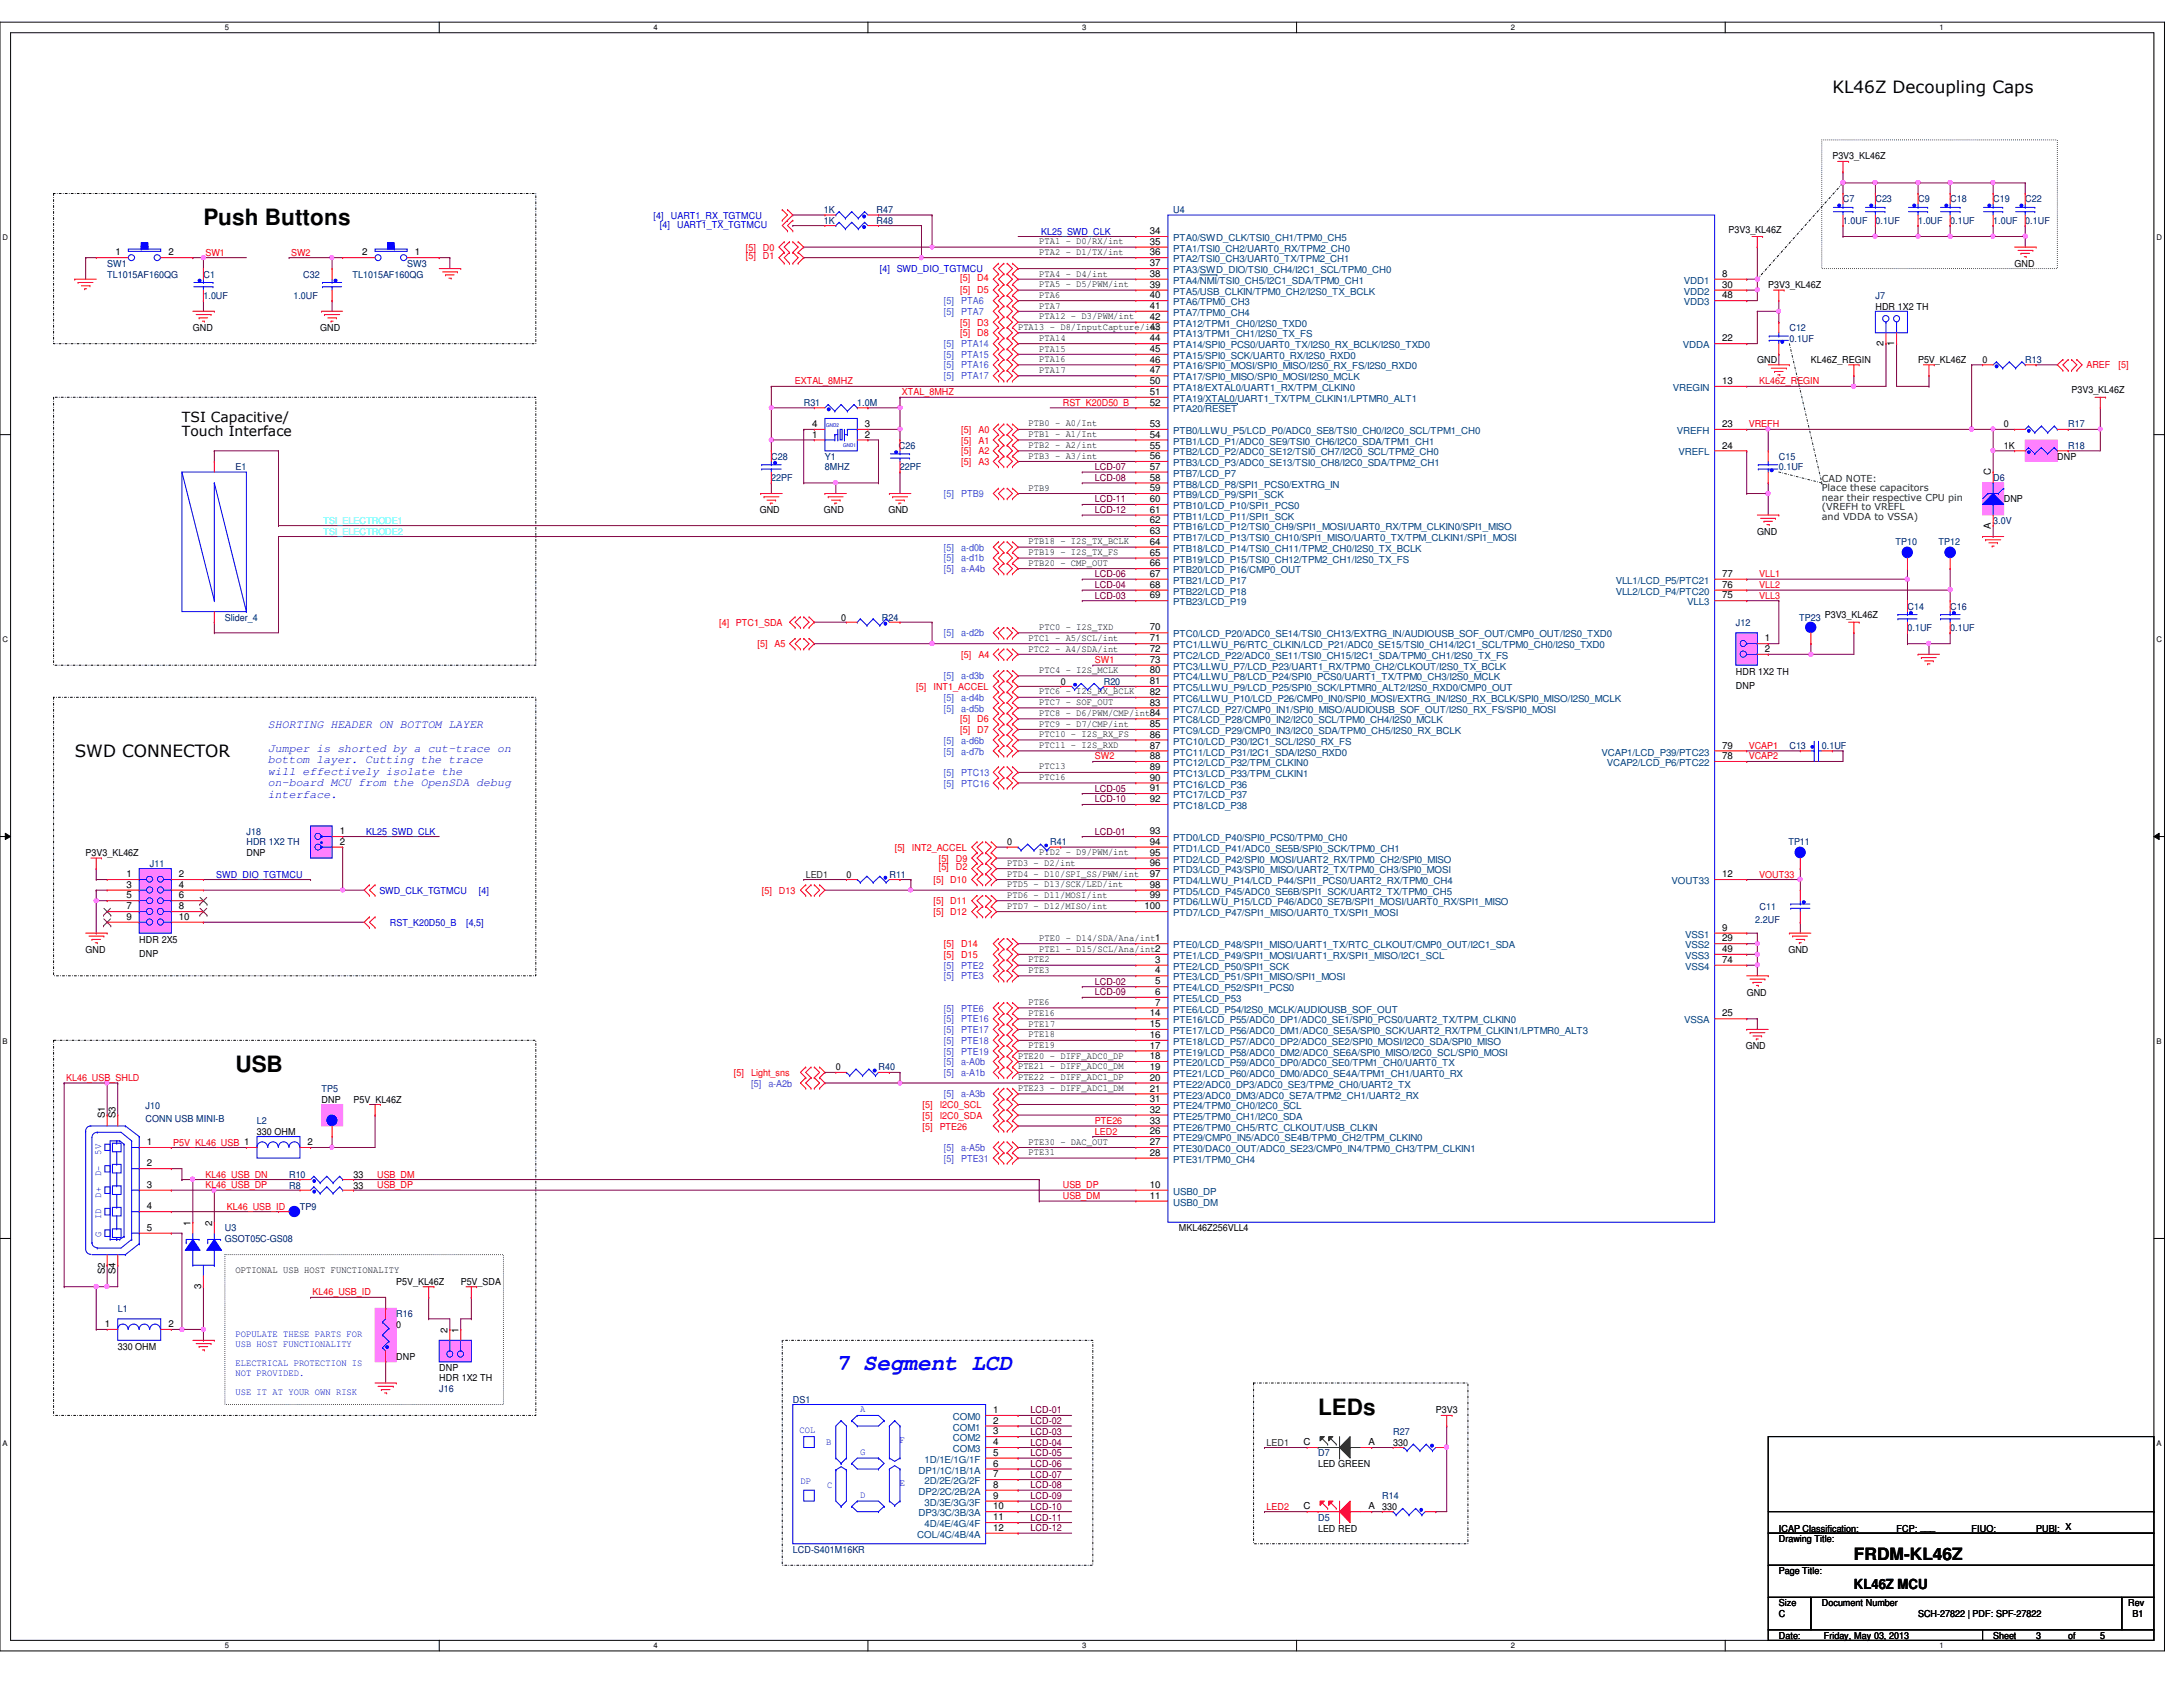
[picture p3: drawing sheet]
<svg xmlns="http://www.w3.org/2000/svg" width="279mm" height="216mm" viewBox="0 0 279 216" stroke-linecap="round" stroke-linejoin="round" font-family="sans-serif">
<defs><g id="words">
<g font-size="2.9">
<text x="26" y="28.8">Push Buttons</text>
<text x="30.1" y="137.2">USB</text>
<text x="168.7" y="181.1">LEDs</text>
</g>
<text font-size="2.9" fill="#00f" x="107" y="175.3">7 Segment LCD</text>
<g font-size="2.2">
<text x="234.5" y="11.9">KL46Z Decoupling Caps</text>
<text x="9.6" y="96.9">SWD CONNECTOR</text>
<text x="237.3" y="199.6">FRDM-KL46Z</text>
</g>
<g font-size="1.8">
<text x="23.3" y="54">TSI Capacitive/</text>
<text x="23.3" y="55.8">Touch Interface</text>
<text x="237.3" y="203.4">KL46Z MCU</text>
</g>
<g font-size="1.5" fill="#00f">
<text x="34.3" y="93.2">SHORTING HEADER ON BOTTOM LAYER</text>
<text x="34.3" y="96.2">Jumper is shorted by a cut-trace on</text>
<text x="34.3" y="97.7">bottom layer. Cutting the trace</text>
<text x="34.3" y="99.1">will effectively isolate the</text>
<text x="34.3" y="100.6">on-board MCU from the OpenSDA debug</text>
<text x="34.3" y="102.1">interface.</text>
</g>
<g font-size="1.2">
<text x="234.5" y="20.4">P3V3_KL46Z</text>
<text x="147.2" y="30">34</text>
<text x="221.2" y="29.8">P3V3_KL46Z</text>
<text x="14.8" y="32.7">1</text>
<text x="21.5" y="32.7">2</text>
<text x="46.4" y="32.7">2</text>
<text x="53.1" y="32.7">1</text>
<text x="133" y="35.4">PTA4 - D4/int</text>
<text x="133" y="32.6">PTA2 - D1/TX/int</text>
<text x="133" y="31.3">PTA1 - D0/RX/int</text>
<text x="147.2" y="31.3">35</text>
<text x="147.2" y="32.7">36</text>
<text x="147.2" y="34.1">37</text>
<text x="147.2" y="35.4">38</text>
<text x="220.4" y="35.4">8</text>
<text x="257.9" y="34.1">GND</text>
<text x="133" y="39.5">PTA7</text>
<text x="133" y="38.1">PTA6</text>
<text x="133" y="40.9">PTA12 - D3/PWM/int</text>
<text x="133" y="36.7">PTA5 - D5/PWM/int</text>
<text x="147.2" y="36.8">39</text>
<text x="147.2" y="38.2">40</text>
<text x="147.2" y="39.5">41</text>
<text x="147.2" y="40.9">42</text>
<text x="220.4" y="36.8">30</text>
<text x="220.4" y="38.2">48</text>
<text x="226.3" y="36.9">P3V3_KL46Z</text>
<text x="240" y="39.6">HDR 1X2 TH</text>
<text x="24.7" y="42.4">GND</text>
<text x="41" y="42.4">GND</text>
<text x="130.3" y="42.2">PTA13 - D8/InputCapture/int</text>
<text x="133" y="43.6">PTA14</text>
<text x="133" y="45">PTA15</text>
<text x="133" y="46.4">PTA16</text>
<text x="133" y="47.7">PTA17</text>
<text x="147.2" y="42.3">43</text>
<text x="147.2" y="43.7">44</text>
<text x="147.2" y="45">45</text>
<text x="147.2" y="46.4">46</text>
<text x="147.2" y="47.8">47</text>
<text x="220.4" y="43.7">22</text>
<text x="224.9" y="46.5">GND</text>
<text x="231.8" y="46.5">KL46Z_REGIN</text>
<text x="241.1" y="44.2" transform="rotate(-90 241.1 44.2)">2</text>
<text x="242.4" y="44.2" transform="rotate(-90 242.4 44.2)">1</text>
<text x="245.5" y="46.5">P5V_KL46Z</text>
<text x="253.7" y="46.5">0</text>
<text x="147.2" y="49.1">50</text>
<text x="147.2" y="50.5">51</text>
<text x="147.2" y="51.9">52</text>
<text x="220.4" y="49.1">13</text>
<text x="265.1" y="50.3">P3V3_KL46Z</text>
<text x="103.9" y="56">1</text>
<text x="103.9" y="54.7">4</text>
<text x="110.7" y="56">2</text>
<text x="110.7" y="54.7">3</text>
<text x="131.7" y="57.3">PTB2 - A2/int</text>
<text x="131.7" y="54.6">PTB0 - A0/Int</text>
<text x="131.7" y="58.7">PTB3 - A3/int</text>
<text x="131.7" y="56">PTB1 - A1/Int</text>
<text x="147.2" y="54.7">53</text>
<text x="147.2" y="56">54</text>
<text x="147.2" y="57.4">55</text>
<text x="147.2" y="58.8">56</text>
<text x="220.4" y="54.7">23</text>
<text x="220.4" y="57.4">24</text>
<text x="256.5" y="57.4">1K</text>
<text x="256.5" y="54.7">0</text>
<text x="263.3" y="58.8">DNP</text>
<text x="97.2" y="65.7">GND</text>
<text x="105.5" y="65.7">GND</text>
<text x="113.7" y="65.7">GND</text>
<text x="131.7" y="62.8">PTB9</text>
<text x="147.2" y="60.1">57</text>
<text x="147.2" y="61.5">58</text>
<text x="147.2" y="62.9">59</text>
<text x="147.2" y="64.3">60</text>
<text x="147.2" y="65.6">61</text>
<text x="254.8" y="60.8" transform="rotate(-90 254.8 60.8)">C</text>
<text x="256.5" y="64.3">DNP</text>
<text x="131.7" y="69.7">PTB18 - I2S_TX_BCLK</text>
<text x="131.7" y="71">PTB19 - I2S_TX_FS</text>
<text x="147.2" y="67">62</text>
<text x="147.2" y="68.4">63</text>
<text x="147.2" y="69.7">64</text>
<text x="147.2" y="71.1">65</text>
<text x="224.9" y="68.4">GND</text>
<text x="254.8" y="67.7" transform="rotate(-90 254.8 67.7)">A</text>
<text x="131.7" y="72.4">PTB20 - CMP_OUT</text>
<text x="147.2" y="72.5">66</text>
<text x="147.2" y="73.8">67</text>
<text x="147.2" y="75.2">68</text>
<text x="147.2" y="76.6">69</text>
<text x="220.4" y="75.2">76</text>
<text x="220.4" y="73.8">77</text>
<text x="220.4" y="76.6">75</text>
<text x="107.7" y="79.4">0</text>
<text x="131.7" y="83.4">PTC2 - A4/SDA/int</text>
<text x="131.7" y="82">PTC1 - A5/SCL/int</text>
<text x="133" y="80.6">PTC0 - I2S_TXD</text>
<text x="147.2" y="80.7">70</text>
<text x="147.2" y="82.1">71</text>
<text x="147.2" y="83.4">72</text>
<text x="225.9" y="82.1">1</text>
<text x="225.9" y="83.4">2</text>
<text x="133" y="86.1">PTC4 - I2S_MCLK</text>
<text x="133" y="88.9">PTC6 - I2S_RX_BCLK</text>
<text x="135.8" y="87.6">0</text>
<text x="147.2" y="84.8">73</text>
<text x="147.2" y="86.2">80</text>
<text x="147.2" y="87.5">81</text>
<text x="147.2" y="88.9">82</text>
<text x="222.2" y="86.4">HDR 1X2 TH</text>
<text x="222.2" y="88.2">DNP</text>
<text x="133" y="95.7">PTC11 - I2S_RXD</text>
<text x="133" y="94.4">PTC10 - I2S_RX_FS</text>
<text x="133" y="90.3">PTC7 - SOF_OUT</text>
<text x="133" y="93">PTC9 - D7/CMP/int</text>
<text x="133" y="91.6">PTC8 - D6/PWM/CMP/int84</text>
<text x="147.2" y="90.3">83</text>
<text x="147.2" y="93">85</text>
<text x="147.2" y="94.4">86</text>
<text x="147.2" y="95.8">87</text>
<text x="220.4" y="95.8">79</text>
<text x="133" y="98.5">PTC13</text>
<text x="133" y="99.9">PTC16</text>
<text x="147.2" y="97.2">88</text>
<text x="147.2" y="98.6">89</text>
<text x="147.2" y="99.9">90</text>
<text x="147.2" y="101.3">91</text>
<text x="220.4" y="97.2">78</text>
<text x="43.5" y="106.8">1</text>
<text x="147.2" y="106.8">93</text>
<text x="147.2" y="102.7">92</text>
<text x="11" y="109.6">P3V3_KL46Z</text>
<text x="16.2" y="112.3">1</text>
<text x="16.2" y="113.6">3</text>
<text x="22.9" y="112.3">2</text>
<text x="22.9" y="113.6">4</text>
<text x="31.5" y="109.6">DNP</text>
<text x="43.5" y="108.1">2</text>
<text x="108.3" y="112.3">0</text>
<text x="128.9" y="108.2">0</text>
<text x="128.9" y="110.8">PTD3 - D2/int</text>
<text x="128.9" y="112.2">PTD4 - D10/SPI_SS/PWM/int</text>
<text x="128.9" y="113.6">PTD5 - D13/SCK/LED/int</text>
<text x="133" y="109.4">PTD2 - D9/PWM/int</text>
<text x="147.2" y="113.6">98</text>
<text x="147.2" y="108.1">94</text>
<text x="147.2" y="109.5">95</text>
<text x="147.2" y="110.9">96</text>
<text x="147.2" y="112.3">97</text>
<text x="220.4" y="112.3">12</text>
<text x="16.2" y="115">5</text>
<text x="16.2" y="116.4">7</text>
<text x="16.2" y="117.7">9</text>
<text x="22.9" y="115">6</text>
<text x="22.9" y="116.4">8</text>
<text x="22.9" y="117.7">10</text>
<text x="128.9" y="116.3">PTD7 - D12/MISO/int</text>
<text x="128.9" y="114.9">PTD6 - D11/MOSI/int</text>
<text x="146.5" y="116.4">100</text>
<text x="147.2" y="115">99</text>
<text x="220.4" y="119.1">9</text>
<text x="11" y="121.9">GND</text>
<text x="17.8" y="120.7">HDR 2X5</text>
<text x="17.8" y="122.5">DNP</text>
<text x="131.7" y="123.1">PTE2</text>
<text x="131.7" y="124.5">PTE3</text>
<text x="133" y="120.4">PTE0 - D14/SDA/Ana/int1</text>
<text x="133" y="121.8">PTE1 - D15/SCL/Ana/int2</text>
<text x="147.8" y="123.2">3</text>
<text x="147.8" y="124.6">4</text>
<text x="147.8" y="126">5</text>
<text x="220.4" y="120.5">29</text>
<text x="220.4" y="121.8">49</text>
<text x="220.4" y="123.2">74</text>
<text x="228.9" y="121.9">GND</text>
<text x="131.7" y="128.7">PTE6</text>
<text x="131.7" y="130">PTE16</text>
<text x="131.7" y="131.4">PTE17</text>
<text x="147.2" y="130.1">14</text>
<text x="147.2" y="131.4">15</text>
<text x="147.8" y="127.3">6</text>
<text x="147.8" y="128.7">7</text>
<text x="220.4" y="130.1">25</text>
<text x="223.6" y="127.4">GND</text>
<text x="107" y="137">0</text>
<text x="130.3" y="135.5">PTE20 - DIFF_ADC0_DP</text>
<text x="130.3" y="136.9">PTE21 - DIFF_ADC0_DM</text>
<text x="131.7" y="132.8">PTE18</text>
<text x="131.7" y="134.2">PTE19</text>
<text x="147.2" y="132.8">16</text>
<text x="147.2" y="134.2">17</text>
<text x="147.2" y="135.6">18</text>
<text x="147.2" y="136.9">19</text>
<text x="223.4" y="134.3">GND</text>
<text x="13.4" y="143.1" transform="rotate(-90 13.4 143.1)">S1</text>
<text x="14.8" y="143.1" transform="rotate(-90 14.8 143.1)">S3</text>
<text x="41.1" y="141.1">DNP</text>
<text x="45.3" y="141.1">P5V_KL46Z</text>
<text x="130.3" y="138.3">PTE22 - DIFF_ADC1_DP</text>
<text x="130.3" y="139.6">PTE23 - DIFF_ADC1_DM</text>
<text x="147.2" y="138.3">20</text>
<text x="147.2" y="139.7">21</text>
<text x="147.2" y="141.1">31</text>
<text x="147.2" y="142.4">32</text>
<text x="147.2" y="143.8">33</text>
<text x="18.8" y="146.6">1</text>
<text x="18.8" y="149.3">2</text>
<text x="32.9" y="145.2">330 OHM</text>
<text x="39.4" y="146.6">2</text>
<text x="131.7" y="147.9">PTE31</text>
<text x="131.7" y="146.5">PTE30 - DAC_OUT</text>
<text x="147.2" y="145.2">26</text>
<text x="147.2" y="146.6">27</text>
<text x="147.2" y="147.9">28</text>
<text x="18.8" y="152">3</text>
<text x="18.8" y="154.8">4</text>
<text x="45.3" y="150.7">33</text>
<text x="45.3" y="152.1">33</text>
<text x="147.2" y="152">10</text>
<text x="147.2" y="153.4">11</text>
<text x="18.8" y="157.5">5</text>
<text x="24.4" y="156.8" transform="rotate(-90 24.4 156.8)">1</text>
<text x="27.1" y="156.8" transform="rotate(-90 27.1 156.8)">2</text>
<text x="150.9" y="157.6">MKL46Z256VLL4</text>
<text x="13.4" y="163.1" transform="rotate(-90 13.4 163.1)">S2</text>
<text x="14.8" y="163.1" transform="rotate(-90 14.8 163.1)">S4</text>
<text x="25.7" y="164.9" transform="rotate(-90 25.7 164.9)">3</text>
<text x="30.1" y="162.9">OPTIONAL USB HOST FUNCTIONALITY</text>
<text x="50.7" y="164.4">P5V_KL46Z</text>
<text x="59" y="164.4">P5V_SDA</text>
<text x="13.4" y="169.8">1</text>
<text x="15.1" y="172.8">330 OHM</text>
<text x="21.5" y="169.8">2</text>
<text x="50.7" y="169.9">0</text>
<text x="57.3" y="170.6" transform="rotate(-90 57.3 170.6)">2</text>
<text x="58.7" y="170.6" transform="rotate(-90 58.7 170.6)">1</text>
<text x="50.7" y="174">DNP</text>
<text x="56.2" y="176.8">HDR 1X2 TH</text>
<text x="56.2" y="175.4">DNP</text>
<text x="127.1" y="180.8">1</text>
<text x="127.1" y="182.2">2</text>
<text x="127.1" y="183.6">3</text>
<text x="127.1" y="185">4</text>
<text x="166.8" y="185">C</text>
<text x="175.1" y="185">A</text>
<text x="178.3" y="185">330</text>
<text x="183.8" y="180.9">P3V3</text>
<text x="127.1" y="186.3">5</text>
<text x="127.1" y="187.7">6</text>
<text x="127.1" y="189.1">7</text>
<text x="127.1" y="190.4">8</text>
<text x="127.1" y="191.8">9</text>
<text x="168.7" y="187.7">LED GREEN</text>
<text x="127.1" y="193.2">10</text>
<text x="127.1" y="194.6">11</text>
<text x="127.1" y="195.9">12</text>
<text x="166.8" y="193.2">C</text>
<text x="168.7" y="196">LED RED</text>
<text x="175.1" y="193.2">A</text>
<text x="176.9" y="193.3">330</text>
<text x="227.7" y="197.4">Drawing Title:</text>
<text x="227.7" y="196">ICAP Classification:</text>
<text x="242.7" y="196">FCP: ___</text>
<text x="252.3" y="196">FIUO: ___</text>
<text x="260.6" y="196">PUBI: X</text>
<text x="227.7" y="201.5">Page Title:</text>
<text x="227.7" y="205.6">Size</text>
<text x="227.7" y="209.7">Date:</text>
<text x="227.7" y="207">C</text>
<text x="233.2" y="205.6">Document Number</text>
<text x="233.4" y="209.7">Friday, May 03, 2013</text>
<text x="245.5" y="207">SCH-27822 | PDF: SPF-27822</text>
<text x="255.1" y="209.7">Sheet</text>
<text x="260.6" y="209.7">3</text>
<text x="264.7" y="209.7">of</text>
<text x="268.8" y="209.7">5</text>
<text x="272.4" y="205.6">Rev</text>
<text x="272.9" y="207">B1</text>
</g>
<g font-size="1.2" fill="#00f">
<text x="83.7" y="28">[4]</text>
<text x="84.5" y="29.2">[4]</text>
<text x="85.9" y="28">UART1_RX_TGTMCU</text>
<text x="86.7" y="29.2">UART1_TX_TGTMCU</text>
<text x="112.6" y="34.8">[4]</text>
<text x="114.8" y="34.8">SWD_DIO_TGTMCU</text>
<text x="133.3" y="30">KL25_SWD_CLK</text>
<text x="46.9" y="106.8">KL25_SWD_CLK</text>
<text x="27.7" y="112.3">SWD_DIO_TGTMCU</text>
<text x="48.6" y="114.4">SWD_CLK_TGTMCU</text>
<text x="49.9" y="118.5">RST_K20D50_B</text>
<text x="59.6" y="118.5">[4,5]</text>
<text x="61.3" y="114.4">[4]</text>
<text x="13" y="147.8" transform="rotate(-90 13 147.8)">5V</text>
<text x="13" y="153.3" transform="rotate(-90 13 153.3)">D+</text>
<text x="13" y="150.5" transform="rotate(-90 13 150.5)">D-</text>
<text x="13" y="158.4" transform="rotate(-90 13 158.4)">G</text>
<text x="13" y="156" transform="rotate(-90 13 156)">ID</text>
<text x="30.1" y="171.2">POPULATE THESE PARTS FOR</text>
<text x="30.1" y="172.4">USB HOST FUNCTIONALITY</text>
<text x="30.1" y="174.8">ELECTRICAL PROTECTION IS</text>
<text x="30.1" y="176.1">NOT PROVIDED.</text>
<text x="30.1" y="178.5">USE IT AT YOUR OWN RISK</text>
<text x="102.3" y="183.4">COL</text>
<text x="105.7" y="184.9">B</text>
<text x="110.1" y="180.8">A</text>
<text x="115.2" y="184.6">F</text>
<text x="102.4" y="189.9">DP</text>
<text x="105.9" y="190.4">C</text>
<text x="110.1" y="186.3">G</text>
<text x="110.1" y="191.7">D</text>
<text x="115.2" y="190.1">E</text>
</g>
<g font-size="1.2" fill="#000080">
<text x="105.5" y="27.3">1K</text>
<text x="105.5" y="28.7">1K</text>
<text x="112.2" y="27.3">R47</text>
<text x="112.2" y="28.7">R48</text>
<text x="150.2" y="27.3">U4</text>
<text x="235.9" y="25.9">C7</text>
<text x="235.9" y="28.7">1.0UF</text>
<text x="240" y="25.9">C23</text>
<text x="240" y="28.7">0.1UF</text>
<text x="245.5" y="25.9">C9</text>
<text x="245.5" y="28.7">1.0UF</text>
<text x="249.6" y="25.9">C18</text>
<text x="249.6" y="28.7">0.1UF</text>
<text x="255.1" y="25.9">C19</text>
<text x="255.1" y="28.7">1.0UF</text>
<text x="259.2" y="25.9">C22</text>
<text x="259.2" y="28.7">0.1UF</text>
<text x="13.7" y="34.1">SW1</text>
<text x="13.7" y="35.5">TL1015AF160QG</text>
<text x="26" y="35.5">C1</text>
<text x="38.8" y="35.5">C32</text>
<text x="45.1" y="35.5">TL1015AF160QG</text>
<text x="52.1" y="34.1">SW3</text>
<text x="26" y="38.3">1.0UF</text>
<text x="37.5" y="38.3">1.0UF</text>
<text x="240" y="38.3">J7</text>
<text x="229" y="42.4">C12</text>
<text x="229" y="43.7">0.1UF</text>
<text x="259.2" y="46.5">R13</text>
<text x="102.9" y="52">R31</text>
<text x="109.7" y="52">1.0M</text>
<text x="98.7" y="58.8">C28</text>
<text x="105.6" y="58.8">Y1</text>
<text x="115.1" y="57.4">C26</text>
<text x="227.7" y="58.8">C15</text>
<text x="264.7" y="57.4">R18</text>
<text x="264.7" y="54.7">R17</text>
<text x="30.1" y="60.2">E1</text>
<text x="98.7" y="61.6">22PF</text>
<text x="105.6" y="60.2">8MHZ</text>
<text x="115.2" y="60.2">22PF</text>
<text x="227.7" y="60.2">0.1UF</text>
<text x="255.1" y="61.6">D6</text>
<text x="242.6" y="69.8">TP10</text>
<text x="248.1" y="69.8">TP12</text>
<text x="255.1" y="67.1">3.0V</text>
<text x="28.8" y="79.4">Slider_4</text>
<text x="112.9" y="79.4">R24</text>
<text x="222.2" y="80.1">J12</text>
<text x="230.3" y="79.4">TP23 P3V3_KL46Z</text>
<text x="244.1" y="78">C14</text>
<text x="244.1" y="80.8">0.1UF</text>
<text x="249.6" y="78">C16</text>
<text x="249.6" y="80.8">0.1UF</text>
<text x="141.3" y="87.6">R20</text>
<text x="229" y="95.8">C13</text>
<text x="233.2" y="95.8">0.1UF</text>
<text x="31.5" y="106.8">J18</text>
<text x="19.2" y="111">J11</text>
<text x="31.5" y="108.2">HDR 1X2 TH</text>
<text x="113.8" y="112.3">R11</text>
<text x="134.4" y="108.2">R41</text>
<text x="228.9" y="108.2">TP11</text>
<text x="224.7" y="118.1">2.2UF</text>
<text x="225.2" y="116.4">C11</text>
<text x="112.4" y="137">R40</text>
<text x="18.6" y="143.6">CONN USB MINI-B</text>
<text x="18.6" y="141.9">J10</text>
<text x="32.9" y="143.8">L2</text>
<text x="41.1" y="139.7">TP5</text>
<text x="37" y="150.7">R10</text>
<text x="37" y="152.1">R8</text>
<text x="38.4" y="154.9">TP9</text>
<text x="28.8" y="157.6">U3</text>
<text x="28.8" y="159">GSOT05C-GS08</text>
<text x="15.1" y="167.9">L1</text>
<text x="50.7" y="168.6">R16</text>
<text x="56.2" y="178.1">J16</text>
<text x="101.5" y="179.5">DS1</text>
<text x="178.3" y="183.6">R27</text>
<text x="168.7" y="186.4">D7</text>
<text x="176.9" y="191.9">R14</text>
<text x="168.7" y="194.6">D5</text>
<text x="101.5" y="198.7">LCD-S401M16KR</text>
</g>
<g font-size="1.2" fill="#f00">
<text x="26.3" y="32.7">SW1</text>
<text x="37.3" y="32.7">SW2</text>
<text x="95.5" y="32.1">[5]</text>
<text x="95.5" y="33.2">[5]</text>
<text x="97.6" y="32.1">D0</text>
<text x="97.6" y="33.2">D1</text>
<text x="122.9" y="35.9">[5]</text>
<text x="125.1" y="35.9">D4</text>
<text x="122.9" y="41.7">[5]</text>
<text x="122.9" y="37.5">[5]</text>
<text x="125.1" y="41.7">D3</text>
<text x="125.1" y="37.5">D5</text>
<text x="122.9" y="43.1">[5]</text>
<text x="125.1" y="43.1">D8</text>
<text x="267" y="47.2">AREF</text>
<text x="271.1" y="47.2">[5]</text>
<text x="101.7" y="49.2">EXTAL_8MHZ</text>
<text x="115.4" y="50.6">XTAL_8MHZ</text>
<text x="136" y="51.9">RST_K20D50_B</text>
<text x="225.2" y="49.2">KL46Z_REGIN</text>
<text x="123" y="55.4">[5]</text>
<text x="123" y="56.8">[5]</text>
<text x="123" y="58.1">[5]</text>
<text x="123" y="59.5">[5]</text>
<text x="125.2" y="55.4">A0</text>
<text x="125.2" y="56.8">A1</text>
<text x="125.2" y="58.1">A2</text>
<text x="125.2" y="59.5">A3</text>
<text x="223.8" y="54.7">VREFH</text>
<text x="225.2" y="73.9">VLL1</text>
<text x="225.2" y="75.3">VLL2</text>
<text x="225.2" y="76.6">VLL3</text>
<text x="92" y="80.1">[4]</text>
<text x="94.2" y="80.1">PTC1_SDA</text>
<text x="96.9" y="82.8">[5]</text>
<text x="99.1" y="82.8">A5</text>
<text x="117.3" y="88.3">[5]</text>
<text x="119.5" y="88.3">INT1_ACCEL</text>
<text x="123" y="84.2">[5]</text>
<text x="125.2" y="84.2">A4</text>
<text x="140.1" y="84.9">SW1</text>
<text x="122.9" y="92.4">[5]</text>
<text x="122.9" y="93.8">[5]</text>
<text x="125.1" y="92.4">D6</text>
<text x="125.1" y="93.8">D7</text>
<text x="223.8" y="95.8">VCAP1</text>
<text x="140.1" y="97.2">SW2</text>
<text x="223.8" y="97.2">VCAP2</text>
<text x="114.5" y="108.9">[5]</text>
<text x="116.7" y="108.9">INT2_ACCEL</text>
<text x="119.5" y="113">[5]</text>
<text x="120.1" y="111.4">[5]</text>
<text x="120.1" y="110.3">[5]</text>
<text x="121.6" y="113">D10</text>
<text x="122.3" y="111.4">D2</text>
<text x="122.3" y="110.3">D9</text>
<text x="225.2" y="112.3">VOUT33</text>
<text x="97.5" y="114.4">[5]</text>
<text x="99.7" y="114.4">D13</text>
<text x="119.5" y="115.7">[5]</text>
<text x="119.5" y="117.1">[5]</text>
<text x="121.6" y="115.7">D11</text>
<text x="121.6" y="117.1">D12</text>
<text x="120.8" y="122.6">[5]</text>
<text x="120.8" y="121.2">[5]</text>
<text x="123" y="122.6">D15</text>
<text x="123" y="121.2">D14</text>
<text x="93.9" y="137.7">[5]</text>
<text x="96.1" y="137.7">Light_sns</text>
<text x="8.5" y="138.3">KL46_USB_SHLD</text>
<text x="118.1" y="141.8">[5]</text>
<text x="118.1" y="143.2">[5]</text>
<text x="120.3" y="141.8">I2C0_SCL</text>
<text x="120.3" y="143.2">I2C0_SDA</text>
<text x="140.1" y="143.8">PTE26</text>
<text x="22.2" y="146.6">P5V_KL46_USB 1</text>
<text x="118.1" y="144.6">[5]</text>
<text x="120.3" y="144.6">PTE26</text>
<text x="140.1" y="145.2">LED2</text>
<text x="26.3" y="152.1">KL46_USB_DP</text>
<text x="26.3" y="150.7">KL46_USB_DN</text>
<text x="29" y="154.8">KL46_USB_ID</text>
<text x="48.3" y="150.7">USB_DM</text>
<text x="48.3" y="152.1">USB_DP</text>
<text x="136" y="152.1">USB_DP</text>
<text x="136" y="153.5">USB_DM</text>
<text x="40" y="165.8">KL46_USB_ID</text>
<text x="162.1" y="193.2">LED2</text>
</g>
<g font-size="1.2" fill="#004080">
<text x="150.2" y="30.9">PTA0/SWD_CLK/TSI0_CH1/TPM0_CH5</text>
<text x="150.2" y="32.2">PTA1/TSI0_CH2/UART0_RX/TPM2_CH0</text>
<text x="150.2" y="33.6">PTA2/TSI0_CH3/UART0_TX/TPM2_CH1</text>
<text x="150.2" y="35">PTA3/SWD_DIO/TSI0_CH4/I2C1_SCL/TPM0_CH0</text>
<text x="150.2" y="36.3">PTA4/NMI/TSI0_CH5/I2C1_SDA/TPM0_CH1</text>
<text x="150.2" y="37.7">PTA5/USB_CLKIN/TPM0_CH2/I2S0_TX_BCLK</text>
<text x="150.2" y="39.1">PTA6/TPM0_CH3</text>
<text x="150.2" y="40.4">PTA7/TPM0_CH4</text>
<text x="150.2" y="41.8">PTA12/TPM1_CH0/I2S0_TXD0</text>
<text x="215.5" y="37.7">VDD2</text>
<text x="215.5" y="36.3">VDD1</text>
<text x="215.5" y="39.1">VDD3</text>
<text x="150.2" y="43.2">PTA13/TPM1_CH1/I2S0_TX_FS</text>
<text x="150.2" y="44.6">PTA14/SPI0_PCS0/UART0_TX/I2S0_RX_BCLK/I2S0_TXD0</text>
<text x="150.2" y="45.9">PTA15/SPI0_SCK/UART0_RX/I2S0_RXD0</text>
<text x="150.2" y="47.3">PTA16/SPI0_MOSI/SPI0_MISO/I2S0_RX_FS/I2S0_RXD0</text>
<text x="215.4" y="44.6">VDDA</text>
<text x="150.2" y="48.7">PTA17/SPI0_MISO/SPI0_MOSI/I2S0_MCLK</text>
<text x="150.2" y="50">PTA18/EXTAL0/UART1_RX/TPM_CLKIN0</text>
<text x="150.2" y="51.4">PTA19/XTAL0/UART1_TX/TPM_CLKIN1/LPTMR0_ALT1</text>
<text x="150.2" y="52.8">PTA20/RESET</text>
<text x="214.1" y="50">VREGIN</text>
<text x="150.2" y="55.5">PTB0/LLWU_P5/LCD_P0/ADC0_SE8/TSI0_CH0/I2C0_SCL/TPM1_CH0</text>
<text x="150.2" y="56.9">PTB1/LCD_P1/ADC0_SE9/TSI0_CH6/I2C0_SDA/TPM1_CH1</text>
<text x="150.2" y="58.3">PTB2/LCD_P2/ADC0_SE12/TSI0_CH7/I2C0_SCL/TPM2_CH0</text>
<text x="150.2" y="59.6">PTB3/LCD_P3/ADC0_SE13/TSI0_CH8/I2C0_SDA/TPM2_CH1</text>
<text x="214.6" y="55.5">VREFH</text>
<text x="214.8" y="58.3">VREFL</text>
<text x="150.2" y="61">PTB7/LCD_P7</text>
<text x="150.2" y="62.4">PTB8/LCD_P8/SPI1_PCS0/EXTRG_IN</text>
<text x="150.2" y="63.8">PTB9/LCD_P9/SPI1_SCK</text>
<text x="150.2" y="65.2">PTB10/LCD_P10/SPI1_PCS0</text>
<text x="150.2" y="66.5">PTB11/LCD_P11/SPI1_SCK</text>
<text x="150.2" y="67.9">PTB16/LCD_P12/TSI0_CH9/SPI1_MOSI/UART0_RX/TPM_CLKIN0/SPI1_MISO</text>
<text x="150.2" y="69.3">PTB17/LCD_P13/TSI0_CH10/SPI1_MISO/UART0_TX/TPM_CLKIN1/SPI1_MOSI</text>
<text x="150.2" y="70.6">PTB18/LCD_P14/TSI0_CH11/TPM2_CH0/I2S0_TX_BCLK</text>
<text x="150.2" y="72">PTB19/LCD_P15/TSI0_CH12/TPM2_CH1/I2S0_TX_FS</text>
<text x="150.2" y="73.4">PTB20/LCD_P16/CMP0_OUT</text>
<text x="150.2" y="74.7">PTB21/LCD_P17</text>
<text x="150.2" y="76.1">PTB22/LCD_P18</text>
<text x="150.2" y="77.5">PTB23/LCD_P19</text>
<text x="206.8" y="76.1">VLL2/LCD_P4/PTC20</text>
<text x="206.8" y="74.7">VLL1/LCD_P5/PTC21</text>
<text x="215.9" y="77.5">VLL3</text>
<text x="150.2" y="81.6">PTC0/LCD_P20/ADC0_SE14/TSI0_CH13/EXTRG_IN/AUDIOUSB_SOF_OUT/CMP0_OUT/I2S0_TXD0</text>
<text x="150.2" y="83">PTC1/LLWU_P6/RTC_CLKIN/LCD_P21/ADC0_SE15/TSI0_CH14/I2C1_SCL/TPM0_CH0/I2S0_TXD0</text>
<text x="150.2" y="84.3">PTC2/LCD_P22/ADC0_SE11/TSI0_CH15/I2C1_SDA/TPM0_CH1/I2S0_TX_FS</text>
<text x="150.2" y="85.7">PTC3/LLWU_P7/LCD_P23/UART1_RX/TPM0_CH2/CLKOUT/I2S0_TX_BCLK</text>
<text x="150.2" y="87.1">PTC4/LLWU_P8/LCD_P24/SPI0_PCS0/UART1_TX/TPM0_CH3/I2S0_MCLK</text>
<text x="150.2" y="88.4">PTC5/LLWU_P9/LCD_P25/SPI0_SCK/LPTMR0_ALT2/I2S0_RXD0/CMP0_OUT</text>
<text x="150.2" y="89.8">PTC6/LLWU_P10/LCD_P26/CMP0_IN0/SPI0_MOSI/EXTRG_IN/I2S0_RX_BCLK/SPI0_MISO/I2S0_MCLK</text>
<text x="150.2" y="91.2">PTC7/LCD_P27/CMP0_IN1/SPI0_MISO/AUDIOUSB_SOF_OUT/I2S0_RX_FS/SPI0_MOSI</text>
<text x="150.2" y="92.6">PTC8/LCD_P28/CMP0_IN2/I2C0_SCL/TPM0_CH4/I2S0_MCLK</text>
<text x="150.2" y="93.9">PTC9/LCD_P29/CMP0_IN3/I2C0_SDA/TPM0_CH5/I2S0_RX_BCLK</text>
<text x="150.2" y="95.3">PTC10/LCD_P30/I2C1_SCL/I2S0_RX_FS</text>
<text x="150.2" y="96.7">PTC11/LCD_P31/I2C1_SDA/I2S0_RXD0</text>
<text x="150.2" y="98">PTC12/LCD_P32/TPM_CLKIN0</text>
<text x="150.2" y="99.4">PTC13/LCD_P33/TPM_CLKIN1</text>
<text x="150.2" y="100.8">PTC16/LCD_P36</text>
<text x="205" y="96.7">VCAP1/LCD_P39/PTC23</text>
<text x="205.7" y="98">VCAP2/LCD_P6/PTC22</text>
<text x="150.2" y="107.7">PTD0/LCD_P40/SPI0_PCS0/TPM0_CH0</text>
<text x="150.2" y="102.2">PTC17/LCD_P37</text>
<text x="150.2" y="103.5">PTC18/LCD_P38</text>
<text x="150.2" y="109">PTD1/LCD_P41/ADC0_SE5B/SPI0_SCK/TPM0_CH1</text>
<text x="150.2" y="110.4">PTD2/LCD_P42/SPI0_MOSI/UART2_RX/TPM0_CH2/SPI0_MISO</text>
<text x="150.2" y="111.8">PTD3/LCD_P43/SPI0_MISO/UART2_TX/TPM0_CH3/SPI0_MOSI</text>
<text x="150.2" y="113.2">PTD4/LLWU_P14/LCD_P44/SPI1_PCS0/UART2_RX/TPM0_CH4</text>
<text x="214" y="113.2">VOUT33</text>
<text x="150.2" y="114.5">PTD5/LCD_P45/ADC0_SE6B/SPI1_SCK/UART2_TX/TPM0_CH5</text>
<text x="150.2" y="115.9">PTD6/LLWU_P15/LCD_P46/ADC0_SE7B/SPI1_MOSI/UART0_RX/SPI1_MISO</text>
<text x="150.2" y="117.3">PTD7/LCD_P47/SPI1_MISO/UART0_TX/SPI1_MOSI</text>
<text x="150.2" y="121.4">PTE0/LCD_P48/SPI1_MISO/UART1_TX/RTC_CLKOUT/CMP0_OUT/I2C1_SDA</text>
<text x="150.2" y="122.7">PTE1/LCD_P49/SPI1_MOSI/UART1_RX/SPI1_MISO/I2C1_SCL</text>
<text x="150.2" y="124.1">PTE2/LCD_P50/SPI1_SCK</text>
<text x="150.2" y="125.5">PTE3/LCD_P51/SPI1_MISO/SPI1_MOSI</text>
<text x="215.7" y="120">VSS1</text>
<text x="215.7" y="121.4">VSS2</text>
<text x="215.7" y="122.7">VSS3</text>
<text x="215.7" y="124.1">VSS4</text>
<text x="150.2" y="126.9">PTE4/LCD_P52/SPI1_PCS0</text>
<text x="150.2" y="128.2">PTE5/LCD_P53</text>
<text x="150.2" y="129.6">PTE6/LCD_P54/I2S0_MCLK/AUDIOUSB_SOF_OUT</text>
<text x="150.2" y="131">PTE16/LCD_P55/ADC0_DP1/ADC0_SE1/SPI0_PCS0/UART2_TX/TPM_CLKIN0</text>
<text x="215.6" y="131">VSSA</text>
<text x="150.2" y="132.3">PTE17/LCD_P56/ADC0_DM1/ADC0_SE5A/SPI0_SCK/UART2_RX/TPM_CLKIN1/LPTMR0_ALT3</text>
<text x="150.2" y="133.7">PTE18/LCD_P57/ADC0_DP2/ADC0_SE2/SPI0_MOSI/I2C0_SDA/SPI0_MISO</text>
<text x="150.2" y="135.1">PTE19/LCD_P58/ADC0_DM2/ADC0_SE6A/SPI0_MISO/I2C0_SCL/SPI0_MOSI</text>
<text x="150.2" y="136.4">PTE20/LCD_P59/ADC0_DP0/ADC0_SE0/TPM1_CH0/UART0_TX</text>
<text x="150.2" y="137.8">PTE21/LCD_P60/ADC0_DM0/ADC0_SE4A/TPM1_CH1/UART0_RX</text>
<text x="150.2" y="139.2">PTE22/ADC0_DP3/ADC0_SE3/TPM2_CH0/UART2_TX</text>
<text x="150.2" y="140.6">PTE23/ADC0_DM3/ADC0_SE7A/TPM2_CH1/UART2_RX</text>
<text x="150.2" y="141.9">PTE24/TPM0_CH0/I2C0_SCL</text>
<text x="150.2" y="143.3">PTE25/TPM0_CH1/I2C0_SDA</text>
<text x="150.2" y="144.7">PTE26/TPM0_CH5/RTC_CLKOUT/USB_CLKIN</text>
<text x="150.2" y="146">PTE29/CMP0_IN5/ADC0_SE4B/TPM0_CH2/TPM_CLKIN0</text>
<text x="150.2" y="147.4">PTE30/DAC0_OUT/ADC0_SE23/CMP0_IN4/TPM0_CH3/TPM_CLKIN1</text>
<text x="150.2" y="148.8">PTE31/TPM0_CH4</text>
<text x="150.2" y="152.9">USB0_DP</text>
<text x="150.2" y="154.3">USB0_DM</text>
<text x="122" y="181.7">COM0</text>
<text x="122" y="183.1">COM1</text>
<text x="122" y="184.4">COM2</text>
<text x="122" y="185.8">COM3</text>
<text x="117.6" y="188.6">DP1/1C/1B/1A</text>
<text x="117.6" y="191.3">DP2/2C/2B/2A</text>
<text x="118.3" y="187.2">1D/1E/1G/1F</text>
<text x="118.3" y="189.9">2D/2E/2G/2F</text>
<text x="117.4" y="196.8">COL/4C/4B/4A</text>
<text x="117.6" y="194.1">DP3/3C/3B/3A</text>
<text x="118.3" y="192.7">3D/3E/3G/3F</text>
<text x="118.3" y="195.5">4D/4E/4G/4F</text>
</g>
<g font-size="1.2" fill="#0080ff">
<text x="120.8" y="40.3">[5]</text>
<text x="120.8" y="38.9">[5]</text>
<text x="123" y="40.3">PTA7</text>
<text x="123" y="38.9">PTA6</text>
<text x="120.8" y="44.4">[5]</text>
<text x="120.8" y="45.8">[5]</text>
<text x="120.8" y="47.2">[5]</text>
<text x="123" y="44.4">PTA14</text>
<text x="123" y="45.8">PTA15</text>
<text x="123" y="47.2">PTA16</text>
<text x="120.8" y="48.6">[5]</text>
<text x="123" y="48.6">PTA17</text>
<text x="120.8" y="63.6">[5]</text>
<text x="123" y="63.6">PTB9</text>
<text x="120.8" y="70.5">[5]</text>
<text x="120.8" y="71.8">[5]</text>
<text x="123" y="70.5">a-d0b</text>
<text x="123" y="71.8">a-d1b</text>
<text x="120.8" y="81.4">[5]</text>
<text x="123" y="81.4">a-d2b</text>
<text x="120.8" y="87">[5]</text>
<text x="120.8" y="89.7">[5]</text>
<text x="123" y="87">a-d3b</text>
<text x="123" y="89.7">a-d4b</text>
<text x="120.8" y="95.2">[5]</text>
<text x="120.8" y="91.1">[5]</text>
<text x="123" y="95.2">a-d6b</text>
<text x="123" y="91.1">a-d5b</text>
<text x="120.8" y="99.3">[5]</text>
<text x="120.8" y="96.6">[5]</text>
<text x="120.8" y="100.7">[5]</text>
<text x="123" y="99.3">PTC13</text>
<text x="123" y="96.6">a-d7b</text>
<text x="123" y="100.7">PTC16</text>
</g>
<g font-size="1.2" fill="#800000">
<text x="140.1" y="60.2">LCD-07</text>
<text x="140.1" y="61.6">LCD-08</text>
<text x="140.1" y="64.3">LCD-11</text>
<text x="140.1" y="65.7">LCD-12</text>
<text x="140.1" y="76.6">LCD-03</text>
<text x="140.1" y="75.3">LCD-04</text>
<text x="140.1" y="73.9">LCD-06</text>
<text x="140.1" y="101.3">LCD-05</text>
<text x="140.1" y="106.8">LCD-01</text>
<text x="140.1" y="102.7">LCD-10</text>
<text x="140.1" y="126">LCD-02</text>
<text x="140.1" y="127.4">LCD-09</text>
<text x="131.9" y="185">LCD-04</text>
<text x="131.9" y="183.6">LCD-03</text>
<text x="131.9" y="182.2">LCD-02</text>
<text x="131.9" y="180.9">LCD-01</text>
<text x="131.9" y="190.5">LCD-08</text>
<text x="131.9" y="189.1">LCD-07</text>
<text x="131.9" y="191.9">LCD-09</text>
<text x="131.9" y="187.7">LCD-06</text>
<text x="131.9" y="186.4">LCD-05</text>
<text x="131.9" y="194.6">LCD-11</text>
<text x="131.9" y="196">LCD-12</text>
<text x="131.9" y="193.2">LCD-10</text>
</g>
<g font-size="1.2" fill="#008000">
<text x="233.2" y="61.6">CAD NOTE:</text>
<text x="233.2" y="62.9">Place these capacitors</text>
<text x="233.2" y="64.1">near their respective CPU pin</text>
<text x="233.2" y="65.3">(VREFH to VREFL</text>
<text x="233.2" y="66.5">and VDDA to VSSA)</text>
<text x="103.1" y="112.3">LED1</text>
<text x="162.1" y="185">LED1</text>
</g>
<g font-size="1.2" fill="#0ff">
<text x="41.4" y="67">TSI_ELECTRODE1</text>
<text x="41.4" y="68.4">TSI_ELECTRODE2</text>
</g>
<g font-size="1.2" fill="#8000ff">
<text x="120.8" y="73.2">[5]</text>
<text x="123" y="73.2">a-A4b</text>
<text x="120.8" y="124">[5]</text>
<text x="120.8" y="125.3">[5]</text>
<text x="123" y="124">PTE2</text>
<text x="123" y="125.3">PTE3</text>
<text x="120.8" y="129.5">[5]</text>
<text x="120.8" y="130.9">[5]</text>
<text x="123" y="129.5">PTE6</text>
<text x="123" y="130.9">PTE16</text>
<text x="120.8" y="136.3">[5]</text>
<text x="120.8" y="137.7">[5]</text>
<text x="120.8" y="132.2">[5]</text>
<text x="120.8" y="133.6">[5]</text>
<text x="120.8" y="135">[5]</text>
<text x="123" y="136.3">a-A0b</text>
<text x="123" y="137.7">a-A1b</text>
<text x="123" y="132.2">PTE17</text>
<text x="123" y="133.6">PTE18</text>
<text x="123" y="135">PTE19</text>
<text x="96.1" y="139.1">[5]</text>
<text x="98.3" y="139.1">a-A2b</text>
<text x="120.8" y="140.4">[5]</text>
<text x="123" y="140.4">a-A3b</text>
<text x="120.8" y="148.7">[5]</text>
<text x="120.8" y="147.3">[5]</text>
<text x="123" y="148.7">PTE31</text>
<text x="123" y="147.3">a-A5b</text>
</g>
<g font-size="1">
<text x="28.8" y="3.9">5</text>
<text x="83.7" y="3.9">4</text>
<text x="138.5" y="3.9">3</text>
<text x="193.4" y="3.9">2</text>
<text x="248.2" y="3.9">1</text>
<text x=".3" y="30.8">D</text>
<text x="276" y="30.8">D</text>
<text x=".3" y="82.2">C</text>
<text x="276" y="82.2">C</text>
<text x=".3" y="133.6">B</text>
<text x="276" y="133.6">B</text>
<text x=".3" y="185.1">A</text>
<text x="276" y="185.1">A</text>
<text x="28.8" y="210.9">5</text>
<text x="83.7" y="210.9">4</text>
<text x="138.5" y="210.9">3</text>
<text x="193.4" y="210.9">2</text>
<text x="248.2" y="210.9">1</text>
</g>
<g font-size=".7" fill="#00f">
<text x="105.7" y="54.6">GND2</text>
<text x="107.9" y="57.2">GND1</text>
</g>
</g></defs>
<path d="M0 2.8h277v208.5h-277zM1.4 4.2h274.3v205.7h-274.3z" fill="none" stroke="#000" stroke-width=".13"/>
<g fill="#fff">
<path d="M28.8 3h.5v1.1h-.5z"/>
<path d="M28.8 210.1h.5v1.1h-.5z"/>
</g>
<path d="M56.2 2.8v1.4M56.2 209.9v1.4" fill="none" stroke="#000" stroke-width=".13"/>
<g fill="#fff">
<path d="M83.7 3h.5v1.1h-.5z"/>
<path d="M83.7 210.1h.5v1.1h-.5z"/>
</g>
<path d="M111.1 2.8v1.4M111.1 209.9v1.4" fill="none" stroke="#000" stroke-width=".13"/>
<g fill="#fff">
<path d="M138.5 3h.6v1.1h-.6z"/>
<path d="M138.5 210.1h.6v1.1h-.6z"/>
</g>
<path d="M165.9 2.8v1.4M165.9 209.9v1.4" fill="none" stroke="#000" stroke-width=".13"/>
<g fill="#fff">
<path d="M193.4 3h.5v1.1h-.5z"/>
<path d="M193.4 210.1h.5v1.1h-.5z"/>
</g>
<path d="M220.8 2.8v1.4M220.8 209.9v1.4" fill="none" stroke="#000" stroke-width=".13"/>
<g fill="#fff">
<path d="M248.2 3h.6v1.1h-.6z"/>
<path d="M248.2 210.1h.6v1.1h-.6z"/>
<path d="M.3 29.9h.8v1.1h-.8z"/>
<path d="M276 29.9h.7v1.1h-.7z"/>
<path d="M.3 81.3h.8v1.1h-.8z"/>
<path d="M276 81.3h.7v1.1h-.7z"/>
</g>
<path d="M0 55.6h1.4M275.7 55.6h1.3" fill="none" stroke="#000" stroke-width=".13"/>
<g fill="#fff">
<path d="M.3 132.8h.7v1.1h-.7z"/>
<path d="M276 132.8h.6v1.1h-.6z"/>
</g>
<path d="M0 107.1h1.4M.7 106.6l.7 .5-.7 .3zM275.7 107.1l.7-.5v.8zM275.7 107.1h1.3" fill="none" stroke="#000" stroke-width=".13"/>
<path d="M.7 106.6l.7 .5-.7 .3zM275.7 107.1l.7-.5v.8z" fill="#000"/>
<g fill="#fff">
<path d="M.3 184.2h.7v1.1h-.7z"/>
<path d="M276 184.2h.6v1.1h-.6z"/>
</g>
<path d="M0 158.5h1.4M275.7 158.5h1.3" fill="none" stroke="#000" stroke-width=".13"/>
<path d="M6.9 24.8h61.7v19.2h-61.7zM224.9 35.7l11-12.3M235.9 23.4h.1M6.9 50.8h61.7v34.3h-61.7zM6.9 89.2h61.7v35.7h-61.7zM6.9 133.1h61.7v48h-61.7zM100.1 171.5h39.8v28.8h-39.8z" fill="none" stroke="#000" stroke-width=".13" stroke-dasharray=".3 .3 0 .3"/>
<path d="M233.2 17.9h30.1v16.5h-30.1zM28.8 160.6h35.6v19.1h-35.6z" fill="none" stroke="#000" stroke-width=".13" stroke-dasharray="0 .3"/>
<path d="M229 44l4.2 17.8M227.7 60.4l5.5 1.4M233.2 61.8h.1" fill="none" stroke="#008000" stroke-width=".13" stroke-dasharray=".3 .3 0 .3"/>
<path d="M48 167.4h2.7v6.9h-2.7z" fill-rule="evenodd" fill="#ff80ff"/>
<path d="M48 167.4h2.7v6.9h-2.7z" fill="none" stroke="#ff80ff" stroke-width=".13"/>
<path d="M259.2 56.3h4.1v2.8h-4.1z" fill-rule="evenodd" fill="#ff80ff"/>
<path d="M259.2 56.3h4.1v2.8h-4.1z" fill="none" stroke="#ff80ff" stroke-width=".13"/>
<path d="M160.4 177h27.5v20.6h-27.5z" fill="none" stroke="#000" stroke-width=".13" stroke-dasharray=".3 .3 0 .3"/>
<path d="M17.8 111.2h4.1v8.2h-4.1z" fill-rule="evenodd" fill="#ff80ff"/>
<path d="M17.8 111.2h4.1v8.2h-4.1z" fill="none" stroke="#ff80ff" stroke-width=".13"/>
<path d="M222.2 81h2.7v4.1h-2.7z" fill-rule="evenodd" fill="#ff80ff"/>
<path d="M222.2 81h2.7v4.1h-2.7z" fill="none" stroke="#ff80ff" stroke-width=".13"/>
<path d="M56.2 171.5h4.1v2.8h-4.1z" fill-rule="evenodd" fill="#ff80ff"/>
<path d="M56.2 171.5h4.1v2.8h-4.1z" fill="none" stroke="#ff80ff" stroke-width=".13"/>
<path d="M41.1 141.4h2.8v2.7h-2.8z" fill-rule="evenodd" fill="#ff80ff"/>
<path d="M41.1 141.4h2.8v2.7h-2.8z" fill="none" stroke="#ff80ff" stroke-width=".13"/>
<path d="M39.8 105.7h2.7v4.1h-2.7z" fill-rule="evenodd" fill="#ff80ff"/>
<path d="M39.8 105.7h2.7v4.1h-2.7z" fill="none" stroke="#ff80ff" stroke-width=".13"/>
<path d="M41.1 107.1v1.3" fill="none" stroke="#00f" stroke-width=".38" stroke-dasharray="0 .8"/>
<circle cx="41.1" cy="108.4" r=".19" fill="#00f" stroke-dasharray="0 .8"/>
<path d="M253.7 61.8h2.8v4.1h-2.8z" fill-rule="evenodd" fill="#ff80ff"/>
<path d="M253.7 61.8h2.8v4.1h-2.8z" fill="none" stroke="#ff80ff" stroke-width=".13"/>
<path d="M27.4 152.3h.1M27.4 152.3h11" fill="none" stroke="#800040" stroke-width=".13"/>
<circle cx="27.4" cy="152.3" r=".26" fill="#f0f"/>
<circle cx="27.4" cy="152.3" r=".26" fill="none" stroke="#f0f" stroke-width=".13"/>
<g fill="none" stroke="#800040" stroke-width=".13">
<path d="M13.7 138.6h.1M13.7 138.6v4.1M21.9 146.9h.1M21.9 149.6h.1M21.9 152.3h.1M21.9 146.9h9.6M21.9 149.6h1.4M21.9 152.3h5.5M24.7 151h.1M24.7 151v5.4M27.4 152.3h.1M27.4 152.3v4.1"/>
<path d="M45.3 151h.1M45.3 152.3h.1M45.3 152.3h100.1M45.3 151h87.7M13.7 161.9h.1M13.7 161.9v2.8M15.1 161.9h.1M15.1 161.9v2.8"/>
</g>
<circle cx="13.7" cy="138.6" r=".26" fill="#f0f"/>
<circle cx="13.7" cy="138.6" r=".26" fill="none" stroke="#f0f" stroke-width=".13"/>
<path d="M8.2 138.6h.1M8.2 138.6h6.9M8.2 138.6v26.1M13.7 138.6h.1M15.1 138.6h.1M15.1 138.6v4.1M23.3 157.8h.1M23.3 157.8v12.3M8.2 164.7h.1M8.2 164.7h5.5M12.3 164.7h.1" fill="none" stroke="#800040" stroke-width=".13"/>
<circle cx="23.3" cy="170.1" r=".26" fill="#f0f"/>
<circle cx="23.3" cy="170.1" r=".26" fill="none" stroke="#f0f" stroke-width=".13"/>
<path d="M23.3 151h.1M23.3 151h1.4M39.8 146.9h.1M39.8 146.9h2.7M26 164.7h.1M26 164.7v5.4" fill="none" stroke="#800040" stroke-width=".13"/>
<circle cx="26" cy="170.1" r=".26" fill="#f0f"/>
<circle cx="26" cy="170.1" r=".26" fill="none" stroke="#f0f" stroke-width=".13"/>
<path d="M56.2 33h.1M56.2 33h1.4M57.6 33h.1M57.6 33v1.4M235.9 23.4h.1M235.9 30.3h.1M235.9 23.4h9.6M235.9 30.3h4.1M240 23.4h.1M21.9 155.1h.1M21.9 155.1h13.7" fill="none" stroke="#800040" stroke-width=".13"/>
<circle cx="245.5" cy="23.4" r=".26" fill="#f0f"/>
<circle cx="245.5" cy="23.4" r=".26" fill="none" stroke="#f0f" stroke-width=".13"/>
<circle cx="240" cy="23.4" r=".26" fill="#f0f"/>
<circle cx="240" cy="23.4" r=".26" fill="none" stroke="#f0f" stroke-width=".13"/>
<path d="M245.5 30.3h.1M245.5 30.3h9.6M249.6 30.3h.1M259.2 28.9h.1M259.2 28.9v1.4" fill="none" stroke="#800040" stroke-width=".13"/>
<circle cx="259.2" cy="30.2" r=".26" fill="#f0f"/>
<circle cx="259.2" cy="30.2" r=".26" fill="none" stroke="#f0f" stroke-width=".13"/>
<path d="M249.6 23.4h.1M249.6 23.4h5.5" fill="none" stroke="#800040" stroke-width=".13"/>
<circle cx="249.6" cy="23.4" r=".26" fill="#f0f"/>
<circle cx="249.6" cy="23.4" r=".26" fill="none" stroke="#f0f" stroke-width=".13"/>
<path d="M223.6 35.7h.1M223.6 37.1h.1M223.6 37.1h1.3M224.9 31.6h.1M224.9 31.6v4.1h-1.3M240 30.3h.1M240 30.3h5.5M245.5 23.4h.1M245.5 23.4h4.1" fill="none" stroke="#800040" stroke-width=".13"/>
<circle cx="224.9" cy="37.1" r=".26" fill="#f0f"/>
<circle cx="224.9" cy="37.1" r=".26" fill="none" stroke="#f0f" stroke-width=".13"/>
<path d="M223.6 38.5h.1M223.6 38.5h1.3M223.6 54.9h.1M223.6 54.9h2.7M260.6 46.7h.1M260.6 46.7h2.7M226.3 61.8h.1M226.3 61.8v1.4" fill="none" stroke="#800040" stroke-width=".13"/>
<circle cx="226.3" cy="63.2" r=".26" fill="#f0f"/>
<circle cx="226.3" cy="63.2" r=".26" fill="none" stroke="#f0f" stroke-width=".13"/>
<path d="M223.6 57.7h.1M223.6 57.7v5.5M226.3 54.9h.1M226.3 54.9v2.8M223.6 63.2h.1M223.6 63.2h2.7M226.3 63.2h.1M226.3 63.2v2.7" fill="none" stroke="#800040" stroke-width=".13"/>
<circle cx="226.3" cy="54.9" r=".26" fill="#f0f"/>
<circle cx="226.3" cy="54.9" r=".26" fill="none" stroke="#f0f" stroke-width=".13"/>
<path d="M226.3 54.9h.1M226.3 54.9h26" fill="none" stroke="#800040" stroke-width=".13"/>
<circle cx="252.3" cy="54.9" r=".26" fill="#f0f"/>
<circle cx="252.3" cy="54.9" r=".26" fill="none" stroke="#f0f" stroke-width=".13"/>
<g fill="none" stroke="#800040" stroke-width=".13">
<path d="M252.3 46.7h.1M252.3 54.9h.1M252.3 46.7v8.2M252.3 46.7h1.4M252.3 54.9h2.8M21.9 157.8h.1M21.9 157.8h1.4M23.3 151h.1M23.3 149.6v1.4M42.5 146.9h.1M42.5 146.9h5.5M42.5 145.5v1.4"/>
<path d="M23.3 170.1h.1M23.3 170.1h2.7"/>
</g>
<path d="M42.3 146.6h.2l.2 .1-.1 .3-.1 .1-.2-.1z" fill-rule="evenodd" fill="#f0f"/>
<path d="M42.3 146.6h.2l.2 .1-.1 .3-.1 .1-.2-.1z" fill="none" stroke="#f0f" stroke-width=".13"/>
<path d="M24.7 151h.1M24.7 151h13.7" fill="none" stroke="#800040" stroke-width=".13"/>
<circle cx="24.6" cy="150.9" r=".26" fill="#f0f"/>
<circle cx="24.6" cy="150.9" r=".26" fill="none" stroke="#f0f" stroke-width=".13"/>
<path d="M223.6 49.4h13.7M237.3 49.4h.1" fill="none" stroke="#800040" stroke-width=".13"/>
<circle cx="237.2" cy="49.4" r=".26" fill="#f0f"/>
<circle cx="237.2" cy="49.4" r=".26" fill="none" stroke="#f0f" stroke-width=".13"/>
<path d="M223.6 112.6h.1M223.6 112.6h6.8" fill="none" stroke="#800040" stroke-width=".13"/>
<circle cx="230.4" cy="112.5" r=".26" fill="#f0f"/>
<circle cx="230.4" cy="112.5" r=".26" fill="none" stroke="#f0f" stroke-width=".13"/>
<path d="M230.4 111.2h.1M230.4 118h.1M230.4 111.2v1.4M230.4 118v1.4M223.6 123.5h.1M223.6 123.5h1.3" fill="none" stroke="#800040" stroke-width=".13"/>
<circle cx="224.9" cy="123.5" r=".26" fill="#f0f"/>
<circle cx="224.9" cy="123.5" r=".26" fill="none" stroke="#f0f" stroke-width=".13"/>
<path d="M223.6 122.1h.1M223.6 122.1h1.3M224.9 123.5h.1M224.9 122.1h.1M224.9 120.8h.1M224.9 120.8v4.1" fill="none" stroke="#800040" stroke-width=".13"/>
<circle cx="224.9" cy="122.1" r=".26" fill="#f0f"/>
<circle cx="224.9" cy="122.1" r=".26" fill="none" stroke="#f0f" stroke-width=".13"/>
<circle cx="224.9" cy="120.7" r=".25" fill="#f0f"/>
<circle cx="224.9" cy="120.7" r=".25" fill="none" stroke="#f0f" stroke-width=".13"/>
<path d="M12.3 113.9h.1M12.3 115.3h.1M12.3 113.9h1.4M12.3 115.3h1.4M223.6 119.4h.1M223.6 119.4h1.3M224.9 119.4h.1M224.9 119.4v1.4h-1.3M223.6 120.8h.1" fill="none" stroke="#800040" stroke-width=".13"/>
<circle cx="12.3" cy="115.3" r=".26" fill="#f0f"/>
<circle cx="12.3" cy="115.3" r=".26" fill="none" stroke="#f0f" stroke-width=".13"/>
<path d="M12.3 113.9h.1M12.3 111.2h.1M12.3 111.2v1.4M12.3 113.9v1.4M26 118h.1M26 118h20.6M26 113.9h17.9M43.9 113.9h.1" fill="none" stroke="#800040" stroke-width=".13"/>
<circle cx="43.9" cy="113.9" r=".25" fill="#f0f"/>
<circle cx="43.9" cy="113.9" r=".25" fill="none" stroke="#f0f" stroke-width=".13"/>
<path d="M224.9 35.7h.1M224.9 35.7v1.4" fill="none" stroke="#800040" stroke-width=".13"/>
<circle cx="224.9" cy="35.7" r=".26" fill="#f0f"/>
<circle cx="224.9" cy="35.7" r=".26" fill="none" stroke="#f0f" stroke-width=".13"/>
<path d="M224.9 37.1h.1M224.9 37.1v1.4M224.9 39.8h2.8M227.7 39.8h.1" fill="none" stroke="#800040" stroke-width=".13"/>
<path d="M227.5 39.6h.1l.2 .1v.3l-.2 .1-.1-.1z" fill-rule="evenodd" fill="#f0f"/>
<path d="M227.5 39.6h.1l.2 .1v.3l-.2 .1-.1-.1z" fill="none" stroke="#f0f" stroke-width=".13"/>
<g fill="none" stroke="#800040" stroke-width=".13">
<path d="M224.9 39.8h.1M224.9 39.8v4.2M235.9 22h.1M235.9 22v1.4M245.5 23.4h.1M245.5 23.4v1.4M249.6 23.4h.1M249.6 23.4v1.4M255.1 23.4h.1M255.1 23.4v1.4M223.6 130.4h.1M223.6 130.4h1.3"/>
<path d="M224.9 130.4h.1M224.9 130.4v1.3"/>
</g>
<path d="M254.9 23.2l.2-.1 .2 .1-.1 .3-.1 .1-.2-.1z" fill-rule="evenodd" fill="#f0f"/>
<path d="M254.9 23.2l.2-.1 .2 .1-.1 .3-.1 .1-.2-.1z" fill="none" stroke="#f0f" stroke-width=".13"/>
<path d="M235.9 28.9h.1M235.9 28.9v1.4M245.5 28.9h.1M245.5 28.9v1.4M259.2 23.4h.1M259.2 23.4v1.4" fill="none" stroke="#800040" stroke-width=".13"/>
<circle cx="245.5" cy="30.2" r=".26" fill="#f0f"/>
<circle cx="245.5" cy="30.2" r=".26" fill="none" stroke="#f0f" stroke-width=".13"/>
<path d="M255.1 28.9h.1M255.1 28.9v1.4" fill="none" stroke="#800040" stroke-width=".13"/>
<path d="M254.9 30h.2l.2 .1-.1 .3-.1 .1-.2-.1z" fill-rule="evenodd" fill="#f0f"/>
<path d="M254.9 30h.2l.2 .1-.1 .3-.1 .1-.2-.1z" fill="none" stroke="#f0f" stroke-width=".13"/>
<path d="M249.6 28.9h.1M249.6 28.9v1.4" fill="none" stroke="#800040" stroke-width=".13"/>
<circle cx="249.6" cy="30.2" r=".26" fill="#f0f"/>
<circle cx="249.6" cy="30.2" r=".26" fill="none" stroke="#f0f" stroke-width=".13"/>
<path d="M240 28.9h.1M240 28.9v1.4" fill="none" stroke="#800040" stroke-width=".13"/>
<circle cx="240" cy="30.2" r=".26" fill="#f0f"/>
<circle cx="240" cy="30.2" r=".26" fill="none" stroke="#f0f" stroke-width=".13"/>
<path d="M255.1 23.4h.1M255.1 30.3h.1M255.1 23.4h4.1M255.1 30.3h4.1M259.2 30.3h.1M259.2 30.3v1.3M223.6 74.1h.1M244.1 72.8h.1M244.1 72.8v1.3h-20.5" fill="none" stroke="#800040" stroke-width=".13"/>
<circle cx="244.1" cy="74.1" r=".26" fill="#f0f"/>
<circle cx="244.1" cy="74.1" r=".26" fill="none" stroke="#f0f" stroke-width=".13"/>
<path d="M223.6 75.5h.1M249.6 72.8h.1M249.6 72.8v2.7h-26" fill="none" stroke="#800040" stroke-width=".13"/>
<circle cx="249.6" cy="75.5" r=".26" fill="#f0f"/>
<circle cx="249.6" cy="75.5" r=".26" fill="none" stroke="#f0f" stroke-width=".13"/>
<g fill="none" stroke="#800040" stroke-width=".13">
<path d="M223.6 76.9h.1M223.6 76.9h4.1M249.6 75.5h.1M249.6 75.5v1.4M226.3 83.7h.1M226.3 83.7h11M231.8 83.7h.1M231.8 82.4h.1M231.8 82.4v1.3M244.1 81h.1M244.1 82.4h.1M244.1 81v1.4"/>
<path d="M246.9 82.4h.1M249.6 81h.1M249.6 81v1.4h-5.5"/>
</g>
<circle cx="231.8" cy="83.7" r=".26" fill="#f0f"/>
<circle cx="231.8" cy="83.7" r=".26" fill="none" stroke="#f0f" stroke-width=".13"/>
<g fill="none" stroke="#800040" stroke-width=".13">
<path d="M223.6 44h.1M223.6 44h1.3M227.7 45.3h.1M227.7 45.3v1.4M227.7 76.9h.1M227.7 76.9v5.5h-1.4M223.6 96.1h.1M223.6 97.5h.1M223.6 96.1h6.8M226.3 82.4h.1M234.5 96.1h.1M234.5 96.1h1.4"/>
<path d="M235.9 96.1h.1M235.9 96.1v1.4h-12.3M237.3 81h.1M237.3 81v2.7M246.9 82.4h.1M246.9 82.4v1.3M230.4 112.6h.1M230.4 112.6v1.3"/>
</g>
<circle cx="246.8" cy="82.3" r=".26" fill="#f0f"/>
<circle cx="246.8" cy="82.3" r=".26" fill="none" stroke="#f0f" stroke-width=".13"/>
<g fill="none" stroke="#800040" stroke-width=".13">
<path d="M227.7 39.8h.1M227.7 38.5v2.7M235.9 23.4h.1M235.9 23.4v1.4M240 23.4h.1M240 23.4v1.4M227.7 41.2h.1M237.3 48.1h.1M237.3 49.4h.1M237.3 48.1v1.3M241.4 44h.1M241.4 44v5.4h-4.1"/>
<path d="M242.7 44h.1M242.7 44v5.4h4.2M246.9 48.1h.1M246.9 49.4h.1M246.9 48.1v1.3"/>
</g>
<circle cx="235.9" cy="23.4" r=".26" fill="#f0f"/>
<circle cx="235.9" cy="23.4" r=".26" fill="none" stroke="#f0f" stroke-width=".13"/>
<g fill="none" stroke="#800040" stroke-width=".13">
<path d="M130.3 34.4h.1M130.3 30.3h15.1M130.3 34.4h15.1M145.4 30.3h.1M98.7 52.2h.1M98.7 52.2h5.5M98.7 52.2v4.1M115.2 50.8h.1M115.2 50.8h30.2M134.4 52.2h11M145.4 52.2h.1M115.2 60.4h.1"/>
<path d="M115.2 60.4v2.8M244.1 76.9h.1M244.1 74.1v2.8M133 153.7h.1M133 153.7h12.4"/>
</g>
<circle cx="98.7" cy="56.3" r=".26" fill="#f0f"/>
<circle cx="98.7" cy="56.3" r=".26" fill="none" stroke="#f0f" stroke-width=".13"/>
<circle cx="98.7" cy="52.2" r=".25" fill="#f0f"/>
<circle cx="98.7" cy="52.2" r=".25" fill="none" stroke="#f0f" stroke-width=".13"/>
<path d="M102.9 54.9h.1M102.9 54.9h1.3M102.9 54.9v6.9M111.1 52.2h.1M111.1 54.9h4.1M111.1 52.2h4.1M112.4 56.3v5.5M115.2 54.9h.1M115.2 52.2h.1M115.2 52.2v2.7M112.4 61.8h.1" fill="none" stroke="#800040" stroke-width=".13"/>
<circle cx="115.2" cy="52.2" r=".25" fill="#f0f"/>
<circle cx="115.2" cy="52.2" r=".25" fill="none" stroke="#f0f" stroke-width=".13"/>
<path d="M98.7 49.4h.1M98.7 49.4v2.8M115.2 50.8h.1M115.2 54.9h.1M115.2 50.8v1.4M115.2 54.9v1.4" fill="none" stroke="#800040" stroke-width=".13"/>
<circle cx="115.2" cy="54.9" r=".26" fill="#f0f"/>
<circle cx="115.2" cy="54.9" r=".26" fill="none" stroke="#f0f" stroke-width=".13"/>
<g fill="none" stroke="#800040" stroke-width=".13">
<path d="M98.7 49.4h.1M98.7 49.4h46.7M111.1 56.3h.1M111.1 56.3h1.3M12.3 164.7h.1M12.3 164.7v5.4M130.3 190.7h.1M130.3 189.4h.1M130.3 194.9h.1M130.3 192.1h.1M130.3 196.2h.1M130.3 185.3h.1"/>
<path d="M130.3 183.9h.1M130.3 188h.1M130.3 193.5h.1M130.3 186.6h.1M130.3 182.5h.1M130.3 181.1h.1M130.3 190.7h6.9M130.3 189.4h6.9M130.3 194.9h6.9M130.3 192.1h6.9M130.3 196.2h6.9M130.3 185.3h6.9"/>
<path d="M130.3 183.9h6.9M130.3 188h6.9M130.3 193.5h6.9M130.3 186.6h6.9M130.3 182.5h6.9M130.3 181.1h6.9"/>
</g>
<circle cx="12.3" cy="164.6" r=".26" fill="#f0f"/>
<circle cx="12.3" cy="164.6" r=".26" fill="none" stroke="#f0f" stroke-width=".13"/>
<path d="M12.3 170.1h.1M12.3 170.1h1.4M13.7 164.7h.1M13.7 164.7h1.4M21.9 170.1h.1M21.9 170.1h1.4M26 171.5h.1M26 170.1v1.4" fill="none" stroke="#800040" stroke-width=".13"/>
<circle cx="13.7" cy="164.6" r=".26" fill="#f0f"/>
<circle cx="13.7" cy="164.6" r=".26" fill="none" stroke="#f0f" stroke-width=".13"/>
<g fill="none" stroke="#800040" stroke-width=".13">
<path d="M42.5 33h.1M42.5 33h1.4M48 142.7h.1M48 142.7v4.2M39.8 166h.1M39.8 166h9.6v1.4M49.4 174.3h.1M49.4 167.4h.1M49.4 174.3v2.7M54.9 168.8h.1M54.9 166h.1M54.9 168.8h2.7v1.3"/>
<path d="M54.9 166v2.8M57.6 170.1h.1M59 170.1h.1M60.3 166h.1M60.3 168.8h.1M60.3 168.8h-1.3v1.3M60.3 166v2.8"/>
</g>
<path d="M42.3 32.8l.2-.1 .2 .1-.1 .4h-.1h-.2z" fill-rule="evenodd" fill="#f0f"/>
<path d="M42.3 32.8l.2-.1 .2 .1-.1 .4h-.1h-.2z" fill="none" stroke="#f0f" stroke-width=".13"/>
<path d="M24.7 33h.1M24.7 33h1.3M37 33h.1M37 33h5.5M42.5 38.5h.1M42.5 33h.1M42.5 33v1.4M42.5 38.5v1.3" fill="none" stroke="#800040" stroke-width=".13"/>
<circle cx="26" cy="33" r=".26" fill="#f0f"/>
<circle cx="26" cy="33" r=".26" fill="none" stroke="#f0f" stroke-width=".13"/>
<g fill="none" stroke="#800040" stroke-width=".13">
<path d="M11 33h.1M11 33h1.3M11 33v2.7M26 38.5h.1M26 33h.1M26 33v1.4M26 38.5v1.3M26 33h5.5M27.4 57.7h.1M27.4 57.7v1.4M27.4 57.7h8.2M35.6 57.7h.1"/>
<path d="M35.6 57.7v9.6M255.1 54.9h.1M255.1 54.9h2.8M255.1 54.9v2.8M27.4 79.6h.1M27.4 79.6v1.4M35.6 68.7h.1M35.6 68.7v12.3h-8.2M27.4 81h.1M133 151h.1M133 151v2.7"/>
</g>
<path d="M254.9 57.5l.2-.1 .2 .1-.1 .3-.1 .1-.2-.1z" fill-rule="evenodd" fill="#f0f"/>
<path d="M254.9 57.5l.2-.1 .2 .1-.1 .3-.1 .1-.2-.1z" fill="none" stroke="#f0f" stroke-width=".13"/>
<path d="M254.9 54.7h.2l.2 .1-.1 .3-.1 .1-.2-.1z" fill-rule="evenodd" fill="#f0f"/>
<path d="M254.9 54.7h.2l.2 .1-.1 .3-.1 .1-.2-.1z" fill="none" stroke="#f0f" stroke-width=".13"/>
<path d="M255.1 57.7h.1M255.1 57.7v2.7M264.7 57.7h.1M264.7 54.9h.1M264.7 54.9h4.1M268.8 54.9h.1M268.8 54.9v2.8h-4.1" fill="none" stroke="#800040" stroke-width=".13"/>
<path d="M268.6 54.7h.2l.2 .1-.1 .3-.1 .1-.2-.1z" fill-rule="evenodd" fill="#f0f"/>
<path d="M268.6 54.7h.2l.2 .1-.1 .3-.1 .1-.2-.1z" fill="none" stroke="#f0f" stroke-width=".13"/>
<g fill="none" stroke="#800040" stroke-width=".13">
<path d="M255.1 57.7h.1M255.1 57.7h2.8M268.8 54.9h.1M268.8 52.2v2.7M255.1 68.7h.1M255.1 67.3v1.4M12.3 119.4h.1M12.3 112.6h.1M12.3 115.3v4.1M12.3 112.6h1.4M185.2 182.5h.1M185.2 185.3h.1"/>
<path d="M185.2 182.5v11"/>
</g>
<circle cx="185.1" cy="185.2" r=".26" fill="#f0f"/>
<circle cx="185.1" cy="185.2" r=".26" fill="none" stroke="#f0f" stroke-width=".13"/>
<path d="M102.9 61.8h.1M102.9 61.8h4.1M161.8 185.3h.1M161.8 193.5h.1M161.8 185.3h5.5M161.8 193.5h5.5M175.6 185.3h.1M175.6 193.5h.1M175.6 185.3h2.7M175.6 193.5h1.3M183.8 193.5h.1M183.8 193.5h1.4" fill="none" stroke="#800040" stroke-width=".13"/>
<circle cx="106.9" cy="61.8" r=".26" fill="#f0f"/>
<circle cx="106.9" cy="61.8" r=".26" fill="none" stroke="#f0f" stroke-width=".13"/>
<g fill="none" stroke="#800040" stroke-width=".13">
<path d="M130.3 39.8h.1M130.3 38.5h.1M130.3 37.1h.1M130.3 35.7h.1M130.3 39.8h15.1M130.3 38.5h15.1M130.3 37.1h15.1M130.3 35.7h15.1M98.7 56.3h.1M98.7 56.3v1.4M98.7 56.3h5.5M130.3 59.1h.1"/>
<path d="M130.3 57.7h.1M130.3 56.3h.1M130.3 54.9h.1M130.3 45.3h.1M130.3 44h.1M130.3 48.1h.1M130.3 46.7h.1M130.3 42.6h.1M130.3 56.3h15.1M130.3 59.1h15.1M130.3 57.7h15.1M130.3 54.9h15.1"/>
<path d="M130.3 45.3h15.1M130.3 44h15.1M130.3 48.1h15.1M130.3 46.7h15.1M130.3 42.6h15.1M130.3 41.2h15.1M145.4 41.2h.1M98.7 61.8h.1M98.7 61.8v1.4M107 61.8h.1M107 61.8v1.4M107 61.8h5.4"/>
<path d="M130.3 72.8h.1M130.3 63.2h.1M130.3 70h.1M130.3 71.4h.1M130.3 72.8h15.1M130.3 63.2h15.1M130.3 70h15.1M130.3 71.4h15.1M138.5 76.9h.1M138.5 75.5h.1M138.5 74.1h.1M138.5 60.4h.1"/>
<path d="M138.5 61.8h.1M138.5 64.6h.1M138.5 65.9h.1M138.5 61.8h6.9M138.5 76.9h6.9M138.5 75.5h6.9M138.5 74.1h6.9M138.5 60.4h6.9M138.5 64.6h6.9M138.5 65.9h6.9M104.2 82.4h.1M104.2 82.4h15.1"/>
<path d="M130.3 86.5h.1M130.3 81h.1M130.3 83.7h.1M130.3 98.8h.1M130.3 96.1h.1M130.3 94.7h.1M130.3 90.6h.1M130.3 93.3h.1M130.3 92h.1M130.3 86.5h15.1M130.3 81h15.1M130.3 83.7h15.1"/>
<path d="M130.3 98.8h15.1M130.3 96.1h15.1M130.3 94.7h15.1M130.3 90.6h15.1M130.3 93.3h15.1M130.3 92h15.1M139.9 85.1h.1M139.9 97.5h.1M139.9 85.1h5.5M139.9 97.5h5.5M105.6 113.9h39.8M115.2 112.6h.1"/>
<path d="M115.2 112.6h1.4M116.6 113.9h.1M116.6 112.6h.1M116.6 112.6v1.3M127.6 111.2h.1M127.6 116.7h.1M127.6 115.3h.1M127.6 112.6h.1M127.6 109.8h.1M127.6 111.2h17.8M127.6 116.7h17.8M127.6 115.3h17.8"/>
<path d="M127.6 112.6h17.8M127.6 109.8h17.8M138.5 107.1h.1M138.5 101.6h.1M138.5 103h.1M138.5 107.1h6.9M138.5 101.6h6.9M138.5 103h6.9M145.4 113.9h.1M105.6 138.6h.1M105.6 138.6h9.6M130.3 137.2h.1"/>
<path d="M130.3 135.8h.1M130.3 123.5h.1M130.3 124.9h.1M130.3 129h.1M130.3 130.4h.1M130.3 131.7h.1M130.3 133.1h.1M130.3 134.5h.1M130.3 122.1h.1M130.3 120.8h.1M130.3 140h.1M130.3 137.2h15.1"/>
<path d="M130.3 135.8h15.1M130.3 123.5h15.1M130.3 124.9h15.1M130.3 129h15.1M130.3 130.4h15.1M130.3 131.7h15.1M130.3 133.1h15.1M130.3 134.5h15.1M130.3 122.1h15.1M130.3 120.8h15.1M130.3 140h15.1M138.5 126.3h.1"/>
<path d="M138.5 127.6h.1M138.5 126.3h6.9M138.5 127.6h6.9M130.3 141.4h.1M130.3 148.2h.1M130.3 146.9h.1M130.3 142.7h.1M130.3 141.4h15.1M130.3 148.2h15.1M130.3 146.9h15.1M130.3 142.7h15.1"/>
</g>
<circle cx="116.5" cy="113.9" r=".25" fill="#f0f"/>
<circle cx="116.5" cy="113.9" r=".25" fill="none" stroke="#f0f" stroke-width=".13"/>
<path d="M102.9 112.6h.1M102.9 112.6h5.4M105.6 137.2h.1M105.6 137.2h1.4M113.8 137.2h.1M113.8 137.2h1.4M115.2 137.2h.1M115.2 138.6h.1M115.2 137.2v1.4M115.2 138.6h30.2M139.9 145.5h.1M139.9 145.5h5.5" fill="none" stroke="#800040" stroke-width=".13"/>
<circle cx="115.2" cy="138.6" r=".26" fill="#f0f"/>
<circle cx="115.2" cy="138.6" r=".26" fill="none" stroke="#f0f" stroke-width=".13"/>
<g fill="none" stroke="#800040" stroke-width=".13">
<path d="M102.9 33h.1M102.9 31.6h.1M102.9 33h15M102.9 31.6h16.4M35.6 67.3h.1M35.6 68.7h.1M35.6 67.3h109.8M35.6 68.7h109.8M115.2 79.6h.1M115.2 79.6h4.1M119.3 79.6h.1M119.3 79.6v2.8h26.1"/>
<path d="M130.3 87.8h.1M130.3 89.2h.1M130.3 87.8h5.5M130.3 89.2h15.1M142.6 87.8h.1M142.6 87.8h2.8M145.4 82.4h.1M127.6 108.4h1.3M128.9 108.4h.1M130.3 100.2h.1M130.3 100.2h15.1M135.8 108.4h.1"/>
<path d="M135.8 108.4h9.6"/>
</g>
<circle cx="119.3" cy="82.3" r=".26" fill="#f0f"/>
<circle cx="119.3" cy="82.3" r=".26" fill="none" stroke="#f0f" stroke-width=".13"/>
<g fill="none" stroke="#800040" stroke-width=".13">
<path d="M101.5 28.9h.1M101.5 27.5h.1M101.5 28.9h4.1M101.5 27.5h4.1M112.4 28.9h.1M112.4 27.5h.1M112.4 28.9h5.5M112.4 27.5h6.9M117.9 28.9h.1M117.9 28.9v4.1M119.3 27.5h.1M119.3 31.6h.1"/>
<path d="M119.3 27.5v4.1M119.3 31.6h26.1M104.2 79.6h.1M104.2 79.6h4.1M130.3 144.1h.1M130.3 144.1h15.1"/>
</g>
<circle cx="119.3" cy="31.6" r=".25" fill="#f0f"/>
<circle cx="119.3" cy="31.6" r=".25" fill="none" stroke="#f0f" stroke-width=".13"/>
<path d="M117.9 33h.1M117.9 33h27.5" fill="none" stroke="#800040" stroke-width=".13"/>
<path d="M117.7 32.8l.2-.1 .2 .1v.4h-.2h-.2z" fill-rule="evenodd" fill="#f0f"/>
<path d="M117.7 32.8l.2-.1 .2 .1v.4h-.2h-.2z" fill="none" stroke="#f0f" stroke-width=".13"/>
<path d="M26 112.6h13.8M39.8 112.6h.1M43.9 108.4h.1M43.9 107.1h.1M43.9 113.9h.1M43.9 108.4v5.5M43.9 107.1h12.3M43.9 113.9h2.7" fill="none" stroke="#800040" stroke-width=".13"/>
<g fill="none" stroke="#f00" stroke-width=".13">
<path d="M9.6 35.7h.1M9.6 35.7h2.7M10 36.2h.1M10 36.2h1.9M10.4 36.6h1.1M10.8 37h.1M10.8 37h.3M11.5 36.6h.1M24.7 39.8h2.7M27.4 39.8h.1M41.1 39.8h.1M41.1 39.8h2.8"/>
<path d="M56.2 34.4h2.8M56.6 34.8h1.9M57 35.2h.1M57 35.2h1.1M57.4 35.6h.3M57.7 35.6h.1M58.5 34.8h.1M59 34.4h.1M100.1 28.2h.1M100.1 26.8h.1M100.1 26.8l.7 .7-.7 .7M100.4 30.9h.1"/>
<path d="M100.4 32.3h.1M100.4 33.7h.1M100.4 30.9l-.7 .7 .7 .7M100.4 32.3l-.7 .7 .7 .7M100.8 26.8h.1M100.8 28.2h.1M100.8 29.5h.1M100.8 26.8l.7 .7-1.4 1.4 .7 .6M101 32.3h.1M101 30.9h.1M101 33.7h.1M101 30.9l-.6 .7 .6 .7"/>
<path d="M101 32.3l-.6 .7 .6 .7M101.5 32.3h.1M101.5 30.9h.1M101.5 33.7h.1M101.5 28.2h.1M101.5 29.5h.1M101.5 30.9l.7 .7-.7 .7M101.5 32.3l.7 .7-.7 .7M101.5 28.2l-.7 .7 .7 .6M102.2 30.9h.1M102.2 32.3h.1M102.2 33.7h.1"/>
<path d="M102.2 30.9l.7 .7-.7 .7M102.2 32.3l.7 .7-.7 .7M127.8 39.2h.1M127.8 37.8h.1M127.8 36.4h.1M127.8 35.1h.1M127.8 33.7h.1M127.8 39.2l-.7 .6 .7 .8M127.8 37.8l-.7 .7 .7 .7M127.8 36.4l-.7 .7 .7 .7M127.8 35.1l-.7 .6 .7 .7M127.8 33.7l-.7 .7 .7 .7"/>
<path d="M128.5 39.2h.1M128.5 37.8h.1M128.5 36.4h.1M128.5 35.1h.1M128.5 33.7h.1M128.5 39.2l-.7 .6 .7 .8M128.5 37.8l-.7 .7 .7 .7M128.5 36.4l-.7 .7 .7 .7M128.5 35.1l-.7 .6 .7 .7M128.5 33.7l-.7 .7 .7 .7M128.9 39.2h.1M128.9 37.8h.1"/>
<path d="M128.9 36.4h.1M128.9 35.1h.1M128.9 33.7h.1M128.9 39.2l.7 .6-.7 .8M128.9 37.8l.7 .7-.7 .7M128.9 36.4l.7 .7-.7 .7M128.9 35.1l.7 .6-.7 .7M128.9 33.7l.7 .7-.7 .7M129.6 39.2h.1M129.6 37.8h.1M129.6 36.4h.1M129.6 35.1h.1"/>
<path d="M129.6 33.7h.1M129.6 39.2l.7 .6-.7 .8M129.6 37.8l.7 .7-.7 .7M129.6 36.4l.7 .7-.7 .7M129.6 35.1l.7 .6-.7 .7M129.6 33.7l.7 .7-.7 .7M224.2 30.3h1.4M224.9 31.6h.1M224.9 30.3v1.3M225.6 30.3h.1M227 37.1h1.3M227.7 38.5h.1"/>
<path d="M227.7 37.1v1.4M228.3 37.1h.1M235.2 20.7h1.4M235.9 22h.1M235.9 20.7v1.3M236.6 20.7h.1M257.9 31.6h2.7M258.3 32h1.9M258.7 32.4h.1M258.7 32.4h1.1M259.1 32.9h.2M259.3 32.9h.1"/>
<path d="M260.2 32h.1M260.6 31.6h.1M25.1 40.3h1.9M25.5 40.7h.1M25.5 40.7h1.1M25.9 41.1h.3M26.2 41.1h.1M27 40.3h.1M41.5 40.3h.1M41.5 40.3h2M42 40.7h1.1M42.4 41.1h.1"/>
<path d="M42.4 41.1h.2M43.1 40.7h.1M127.8 54.3h.1M127.8 55.6h.1M127.8 57h.1M127.8 58.4h.1M127.8 59.7h.1M127.8 40.6h.1M127.8 43.3h.1M127.8 44.7h.1M127.8 46h.1M127.8 47.4h.1"/>
<path d="M127.8 48.8h.1M127.8 41.9h.1M127.8 54.3l-.7 .6 .7 .7M127.8 55.6l-.7 .7 .7 .7M127.8 57l-.7 .7 .7 .7M127.8 58.4l-.7 .7 .7 .6M127.8 43.3l-.7 .7 .7 .7M127.8 44.7l-.7 .6 .7 .7M127.8 47.4l-.7 .7 .7 .7M127.8 46l-.7 .7 .7 .7M127.8 40.6l-.7 .6 .7 .7M127.8 41.9l-.7 .7 .7 .7"/>
<path d="M128.5 55.6h.1M128.5 54.3h.1M128.5 57h.1M128.5 58.4h.1M128.5 59.7h.1M128.5 40.6h.1M128.5 44.7h.1M128.5 43.3h.1M128.5 46h.1M128.5 48.8h.1M128.5 47.4h.1M128.5 41.9h.1"/>
<path d="M128.5 54.3l-.7 .6 .7 .7M128.5 55.6l-.7 .7 .7 .7M128.5 57l-.7 .7 .7 .7M128.5 58.4l-.7 .7 .7 .6M128.5 43.3l-.7 .7 .7 .7M128.5 44.7l-.7 .6 .7 .7M128.5 47.4l-.7 .7 .7 .7M128.5 46l-.7 .7 .7 .7M128.5 40.6l-.7 .6 .7 .7M128.5 41.9l-.7 .7 .7 .7M128.9 55.6h.1M128.9 54.3h.1"/>
<path d="M128.9 57h.1M128.9 58.4h.1M128.9 59.7h.1M128.9 40.6h.1M128.9 44.7h.1M128.9 43.3h.1M128.9 46h.1M128.9 48.8h.1M128.9 47.4h.1M128.9 41.9h.1M128.9 54.3l.7 .6-.7 .7M128.9 55.6l.7 .7-.7 .7"/>
<path d="M128.9 57l.7 .7-.7 .7M128.9 58.4l.7 .7-.7 .6M128.9 43.3l.7 .7-.7 .7M128.9 44.7l.7 .6-.7 .7M128.9 47.4l.7 .7-.7 .7M128.9 46l.7 .7-.7 .7M128.9 40.6l.7 .6-.7 .7M128.9 41.9l.7 .7-.7 .7M129.6 54.3h.1M129.6 55.6h.1M129.6 57h.1M129.6 58.4h.1"/>
<path d="M129.6 59.7h.1M129.6 40.6h.1M129.6 43.3h.1M129.6 44.7h.1M129.6 46h.1M129.6 47.4h.1M129.6 48.8h.1M129.6 41.9h.1M129.6 54.3l.7 .6-.7 .7M129.6 55.6l.7 .7-.7 .7M129.6 57l.7 .7-.7 .7M129.6 58.4l.7 .7-.7 .6"/>
<path d="M129.6 43.3l.7 .7-.7 .7M129.6 44.7l.7 .6-.7 .7M129.6 47.4l.7 .7-.7 .7M129.6 46l.7 .7-.7 .7M129.6 40.6l.7 .6-.7 .7M129.6 41.9l.7 .7-.7 .7M226.3 46.7h2.7M226.7 47.1h1.9M227.1 47.5h.1M227.1 47.5h1.1M227.5 48h.3M227.8 48h.1"/>
<path d="M228.6 47.1h.1M229 46.7h.1M236.6 46.7h1.4M237.3 48.1h.1M237.3 46.7v1.4M238 46.7h.1M246.2 46.7h1.4M246.9 48.1h.1M246.9 46.7v1.4M247.6 46.7h.1M264 46h.1M264 47.4h.1"/>
<path d="M264 46l-.7 .7 .7 .7M264.7 47.4h.1M264.7 46h.1M264.7 46l-.7 .7 .7 .7M265.1 47.4h.1M265.1 46h.1M265.1 46l.7 .7-.7 .7M265.8 46h.1M265.8 47.4h.1M265.8 46l.7 .7-.7 .7M268.1 50.8h1.4M268.8 52.2h.1"/>
<path d="M268.8 50.8v1.4M269.5 50.8h.1M97.4 63.2h.1M97.4 63.2h2.7M97.8 63.6h.1M97.8 63.6h1.9M98.2 64h1.1M98.6 64.4h.1M98.6 64.4h.3M99.3 64h.1M101.8 79h.1M101.8 79l-.8 .6 .8 .7"/>
<path d="M102.4 79h.1M102.4 79l-.6 .6 .6 .7M102.9 79h.1M102.9 79l.6 .6-.6 .7M103.5 79h.1M103.5 79l.7 .6-.7 .7M105.6 63.2h.1M105.6 63.2h2.7M106 63.6h.1M106 63.6h1.9M106.4 64h1.1M106.8 64.4h.1"/>
<path d="M106.8 64.4h.3M107.5 64h.1M113.8 63.2h.1M113.8 63.2h2.8M114.3 63.6h.1M114.3 63.6h1.9M114.6 64h1.1M115.1 64.4h.1M115.1 64.4h.2M115.7 64h.1M127.8 72.1h.1M127.8 73.4h.1"/>
<path d="M127.8 62.5h.1M127.8 63.8h.1M127.8 69.3h.1M127.8 70.7h.1M127.8 72.1l-.7 .7 .7 .6M127.8 62.5l-.7 .7 .7 .6M127.8 69.3l-.7 .7 .7 .7M127.8 70.7l-.7 .7 .7 .7M128.5 73.4h.1M128.5 72.1h.1M128.5 63.8h.1M128.5 62.5h.1"/>
<path d="M128.5 70.7h.1M128.5 69.3h.1M128.5 72.1l-.7 .7 .7 .6M128.5 62.5l-.7 .7 .7 .6M128.5 69.3l-.7 .7 .7 .7M128.5 70.7l-.7 .7 .7 .7M128.9 73.4h.1M128.9 72.1h.1M128.9 63.8h.1M128.9 62.5h.1M128.9 70.7h.1M128.9 69.3h.1"/>
<path d="M128.9 72.1l.7 .7-.7 .6M128.9 62.5l.7 .7-.7 .6M128.9 69.3l.7 .7-.7 .7M128.9 70.7l.7 .7-.7 .7M129.6 72.1h.1M129.6 73.4h.1M129.6 62.5h.1M129.6 63.8h.1M129.6 69.3h.1M129.6 70.7h.1M129.6 72.1l.7 .7-.7 .6M129.6 62.5l.7 .7-.7 .6"/>
<path d="M129.6 69.3l.7 .7-.7 .7M129.6 70.7l.7 .7-.7 .7M224.9 65.9h2.8M225.3 66.3h1.9M225.8 66.7h.1M225.8 66.7h1.1M226.1 67.1h.3M226.4 67.1h.1M227.2 66.3h.1M227.7 65.9h.1M236.6 79.6h1.4M237.3 79.6v1.4"/>
<path d="M238 79.6h.1M253.7 68.7h.1M253.7 68.7h2.8M254.1 69.1h.1M254.1 69.1h2M254.6 69.5h1.1M255 69.9h.1M255 69.9h.2M255.7 69.5h.1M101.8 81.7h.1M101.8 83.1h.1M101.8 80.3h.1"/>
<path d="M101.8 81.7l-.8 .7 .8 .7M102.4 83.1h.1M102.4 81.7h.1M102.4 80.3h.1M102.4 81.7l-.6 .7 .6 .7M102.9 83.1h.1M102.9 81.7h.1M102.9 80.3h.1M102.9 81.7l.6 .7-.6 .7M103.5 81.7h.1M103.5 83.1h.1M103.5 80.3h.1"/>
<path d="M103.5 81.7l.7 .7-.7 .7M127.8 80.3h.1M127.8 81.7h.1M127.8 85.8h.1M127.8 87.2h.1M127.8 83.1h.1M127.8 84.4h.1M127.8 98.1h.1M127.8 99.5h.1M127.8 94h.1M127.8 95.4h.1M127.8 96.8h.1"/>
<path d="M127.8 89.9h.1M127.8 91.3h.1M127.8 92.7h.1M127.8 88.6h.1M127.8 80.3l-.7 .7 .7 .7M127.8 85.8l-.7 .7 .7 .7M127.8 83.1l-.7 .6 .7 .7M127.8 98.1l-.7 .7 .7 .7M127.8 94l-.7 .7 .7 .7M127.8 95.4l-.7 .7 .7 .7M127.8 89.9l-.7 .7 .7 .7M127.8 91.3l-.7 .7 .7 .7"/>
<path d="M127.8 92.7l-.7 .6 .7 .7M127.8 87.2l-.7 .6 .7 .8M127.8 99.5l-.7 .7 .7 .7M127.8 88.6l-.7 .6 .7 .7M128.5 81.7h.1M128.5 80.3h.1M128.5 87.2h.1M128.5 85.8h.1M128.5 84.4h.1M128.5 83.1h.1M128.5 99.5h.1M128.5 98.1h.1"/>
<path d="M128.5 95.4h.1M128.5 94h.1M128.5 96.8h.1M128.5 91.3h.1M128.5 89.9h.1M128.5 92.7h.1M128.5 88.6h.1M128.5 80.3l-.7 .7 .7 .7M128.5 85.8l-.7 .7 .7 .7M128.5 83.1l-.7 .6 .7 .7M128.5 98.1l-.7 .7 .7 .7M128.5 94l-.7 .7 .7 .7"/>
<path d="M128.5 95.4l-.7 .7 .7 .7M128.5 89.9l-.7 .7 .7 .7M128.5 91.3l-.7 .7 .7 .7M128.5 92.7l-.7 .6 .7 .7M128.5 87.2l-.7 .6 .7 .8M128.5 99.5l-.7 .7 .7 .7M128.5 88.6l-.7 .6 .7 .7M128.9 81.7h.1M128.9 80.3h.1M128.9 87.2h.1M128.9 85.8h.1M128.9 84.4h.1"/>
<path d="M128.9 83.1h.1M128.9 99.5h.1M128.9 98.1h.1M128.9 95.4h.1M128.9 94h.1M128.9 96.8h.1M128.9 91.3h.1M128.9 89.9h.1M128.9 92.7h.1M128.9 88.6h.1M128.9 80.3l.7 .7-.7 .7M128.9 85.8l.7 .7-.7 .7"/>
<path d="M128.9 83.1l.7 .6-.7 .7M128.9 98.1l.7 .7-.7 .7M128.9 94l.7 .7-.7 .7M128.9 95.4l.7 .7-.7 .7M128.9 89.9l.7 .7-.7 .7M128.9 91.3l.7 .7-.7 .7M128.9 92.7l.7 .6-.7 .7M128.9 88.6l.7 .6-.7 .7M128.9 87.2l.7 .6-.7 .8M128.9 99.5l.7 .7-.7 .7M129.6 80.3h.1M129.6 81.7h.1"/>
<path d="M129.6 85.8h.1M129.6 87.2h.1M129.6 83.1h.1M129.6 84.4h.1M129.6 98.1h.1M129.6 99.5h.1M129.6 94h.1M129.6 95.4h.1M129.6 96.8h.1M129.6 89.9h.1M129.6 91.3h.1M129.6 92.7h.1"/>
<path d="M129.6 88.6h.1M129.6 80.3l.7 .7-.7 .7M129.6 85.8l.7 .7-.7 .7M129.6 83.1l.7 .6-.7 .7M129.6 98.1l.7 .7-.7 .7M129.6 94l.7 .7-.7 .7M129.6 95.4l.7 .7-.7 .7M129.6 89.9l.7 .7-.7 .7M129.6 91.3l.7 .7-.7 .7M129.6 92.7l.7 .6-.7 .7M129.6 87.2l.7 .6-.7 .8M129.6 99.5l.7 .7-.7 .7"/>
<path d="M129.6 88.6l.7 .6-.7 .7M237.3 81h.1M245.5 83.7h.1M245.5 83.7h2.7M245.9 84.2h.1M245.9 84.2h1.9M246.3 84.6h1.1M246.7 85h.1M246.7 85h.3M247.4 84.6h.1M11 119.4h2.7M11.4 119.8h1.9"/>
<path d="M11.6 109.8h1.4M12.3 111.2h.1M12.3 109.8v1.4M13 109.8h.1M13.3 119.8h.1M13.7 119.4h.1M47.3 117.3h.1M47.3 118.7h.1M47.3 113.2h.1M47.3 114.6h.1M47.3 117.3l-.7 .7 .7 .7M47.3 113.2l-.7 .7 .7 .7"/>
<path d="M48 118.7h.1M48 117.3h.1M48 114.6h.1M48 113.2h.1M48 117.3l-.7 .7 .7 .7M48 113.2l-.7 .7 .7 .7M103.1 113.2h.1M103.1 114.6h.1M103.1 113.2l-.7 .7 .7 .7M103.8 114.6h.1M103.8 113.2h.1M103.8 113.2l-.7 .7 .7 .7"/>
<path d="M104.2 114.6h.1M104.2 113.2h.1M104.2 113.2l.7 .7-.7 .7M104.9 113.2h.1M104.9 114.6h.1M104.9 113.2l.7 .7-.7 .7M125.1 111.8h.1M125.1 110.5h.1M125.1 109.1h.1M125.1 113.2h.1M125.1 114.6h.1M125.1 116h.1"/>
<path d="M125.1 117.3h.1M125.1 107.7h.1M125.1 116l-.7 .7 .7 .6M125.1 110.5l-.7 .7 .7 .6M125.1 109.1l-.7 .7 .7 .7M125.1 111.8l-.7 .8 .7 .6M125.1 114.6l-.7 .7 .7 .7M125.1 107.7l-.7 .7 .7 .7M125.8 110.5h.1M125.8 111.8h.1M125.8 109.1h.1M125.8 113.2h.1"/>
<path d="M125.8 116h.1M125.8 114.6h.1M125.8 117.3h.1M125.8 107.7h.1M125.8 110.5l-.7 .7 .7 .6M125.8 109.1l-.7 .7 .7 .7M125.8 111.8l-.7 .8 .7 .6M125.8 114.6l-.7 .7 .7 .7M125.8 116l-.7 .7 .7 .6M125.8 107.7l-.7 .7 .7 .7M126.2 110.5h.1M126.2 111.8h.1"/>
<path d="M126.2 109.1h.1M126.2 113.2h.1M126.2 116h.1M126.2 114.6h.1M126.2 117.3h.1M126.2 107.7h.1M126.2 110.5l.7 .7-.7 .6M126.2 109.1l.7 .7-.7 .7M126.2 111.8l.7 .8-.7 .6M126.2 114.6l.7 .7-.7 .7M126.2 116l.7 .7-.7 .6M126.2 107.7l.7 .7-.7 .7"/>
<path d="M126.9 111.8h.1M126.9 110.5h.1M126.9 109.1h.1M126.9 113.2h.1M126.9 114.6h.1M126.9 116h.1M126.9 117.3h.1M126.9 107.7h.1M126.9 110.5l.7 .7-.7 .6M126.9 109.1l.7 .7-.7 .7M126.9 111.8l.7 .8-.7 .6M126.9 114.6l.7 .7-.7 .7"/>
<path d="M126.9 116l.7 .7-.7 .6M126.9 107.7l.7 .7-.7 .7M127.8 100.9h.1M128.5 100.9h.1M128.9 100.9h.1M129.6 100.9h.1M229 119.4h.1M229 119.4h2.8M229.4 119.8h.1M229.4 119.8h2M11.8 120.2h.1M11.8 120.2h1.1"/>
<path d="M12.2 120.6h.2M12.4 120.6h.1M103.1 137.9h.1M103.1 139.3h.1M103.1 136.6h.1M103.1 137.9l-.7 .7 .7 .7M103.1 136.6l-.7 .6 .7 .7M103.8 139.3h.1M103.8 137.9h.1M103.8 136.6h.1M103.8 137.9l-.7 .7 .7 .7M103.8 136.6l-.7 .6 .7 .7"/>
<path d="M104.2 139.3h.1M104.2 137.9h.1M104.2 136.6h.1M104.2 137.9l.7 .7-.7 .7M104.2 136.6l.7 .6-.7 .7M104.9 137.9h.1M104.9 139.3h.1M104.9 136.6h.1M104.9 137.9l.7 .7-.7 .7M104.9 136.6l.7 .6-.7 .7M127.8 135.2h.1M127.8 136.6h.1"/>
<path d="M127.8 137.9h.1M127.8 139.3h.1M127.8 122.9h.1M127.8 124.2h.1M127.8 125.6h.1M127.8 128.3h.1M127.8 129.7h.1M127.8 131.1h.1M127.8 132.4h.1M127.8 133.8h.1M127.8 121.5h.1M127.8 120.1h.1"/>
<path d="M127.8 135.2l-.7 .6 .7 .8M127.8 136.6l-.7 .6 .7 .7M127.8 139.3l-.7 .7 .7 .7M127.8 122.9l-.7 .6 .7 .7M127.8 124.2l-.7 .7 .7 .7M127.8 128.3l-.7 .7 .7 .7M127.8 129.7l-.7 .7 .7 .7M127.8 131.1l-.7 .6 .7 .7M127.8 132.4l-.7 .7 .7 .7M127.8 133.8l-.7 .7 .7 .7M127.8 121.5l-.7 .6 .7 .8M127.8 120.1l-.7 .7 .7 .7"/>
<path d="M128.5 136.6h.1M128.5 135.2h.1M128.5 137.9h.1M128.5 139.3h.1M128.5 124.2h.1M128.5 122.9h.1M128.5 125.6h.1M128.5 129.7h.1M128.5 128.3h.1M128.5 131.1h.1M128.5 132.4h.1M128.5 133.8h.1"/>
<path d="M128.5 121.5h.1M128.5 120.1h.1M128.5 135.2l-.7 .6 .7 .8M128.5 136.6l-.7 .6 .7 .7M128.5 139.3l-.7 .7 .7 .7M128.5 122.9l-.7 .6 .7 .7M128.5 124.2l-.7 .7 .7 .7M128.5 128.3l-.7 .7 .7 .7M128.5 129.7l-.7 .7 .7 .7M128.5 131.1l-.7 .6 .7 .7M128.5 132.4l-.7 .7 .7 .7M128.5 133.8l-.7 .7 .7 .7"/>
<path d="M128.5 121.5l-.7 .6 .7 .8M128.5 120.1l-.7 .7 .7 .7M128.9 136.6h.1M128.9 135.2h.1M128.9 137.9h.1M128.9 139.3h.1M128.9 124.2h.1M128.9 122.9h.1M128.9 125.6h.1M128.9 129.7h.1M128.9 128.3h.1M128.9 131.1h.1"/>
<path d="M128.9 132.4h.1M128.9 133.8h.1M128.9 121.5h.1M128.9 120.1h.1M128.9 135.2l.7 .6-.7 .8M128.9 136.6l.7 .6-.7 .7M128.9 139.3l.7 .7-.7 .7M128.9 122.9l.7 .6-.7 .7M128.9 124.2l.7 .7-.7 .7M128.9 128.3l.7 .7-.7 .7M128.9 129.7l.7 .7-.7 .7M128.9 131.1l.7 .6-.7 .7"/>
<path d="M128.9 132.4l.7 .7-.7 .7M128.9 133.8l.7 .7-.7 .7M128.9 121.5l.7 .6-.7 .8M128.9 120.1l.7 .7-.7 .7M129.6 135.2h.1M129.6 136.6h.1M129.6 137.9h.1M129.6 139.3h.1M129.6 122.9h.1M129.6 124.2h.1M129.6 125.6h.1M129.6 128.3h.1"/>
<path d="M129.6 129.7h.1M129.6 131.1h.1M129.6 132.4h.1M129.6 133.8h.1M129.6 121.5h.1M129.6 120.1h.1M129.6 135.2l.7 .6-.7 .8M129.6 136.6l.7 .6-.7 .7M129.6 139.3l.7 .7-.7 .7M129.6 122.9l.7 .6-.7 .7M129.6 124.2l.7 .7-.7 .7M129.6 128.3l.7 .7-.7 .7"/>
<path d="M129.6 129.7l.7 .7-.7 .7M129.6 131.1l.7 .6-.7 .7M129.6 132.4l.7 .7-.7 .7M129.6 133.8l.7 .7-.7 .7M129.6 121.5l.7 .6-.7 .8M129.6 120.1l.7 .7-.7 .7M223.6 131.7h.1M223.6 124.9h2.7M223.6 131.7h2.7M224 132.2h.1M224 125.3h1.9M224 132.2h1.9"/>
<path d="M224.4 125.7h.1M224.4 125.7h1.1M224.4 132.6h1.1M224.8 133h.1M224.8 126.1h.2M224.8 133h.2M225 126.1h.1M225.5 132.6h.1M225.9 125.3h.1M226.3 124.9h.1M229.9 120.2h1.1M230.3 120.6h.1"/>
<path d="M230.3 120.6h.2M231 120.2h.1M47.3 141.4h1.4M48 142.7h.1M48 141.4v1.3M48.7 141.4h.1M127.8 140.7h.1M127.8 147.5h.1M127.8 148.9h.1M127.8 146.1h.1M127.8 142h.1M127.8 143.4h.1"/>
<path d="M127.8 144.8h.1M127.8 147.5l-.7 .7 .7 .7M127.8 146.1l-.7 .8 .7 .6M127.8 140.7l-.7 .7 .7 .6M127.8 142l-.7 .7 .7 .7M127.8 143.4l-.7 .7 .7 .7M128.5 140.7h.1M128.5 148.9h.1M128.5 147.5h.1M128.5 146.1h.1M128.5 142h.1M128.5 143.4h.1"/>
<path d="M128.5 144.8h.1M128.5 147.5l-.7 .7 .7 .7M128.5 146.1l-.7 .8 .7 .6M128.5 140.7l-.7 .7 .7 .6M128.5 142l-.7 .7 .7 .7M128.5 143.4l-.7 .7 .7 .7M128.9 140.7h.1M128.9 148.9h.1M128.9 147.5h.1M128.9 146.1h.1M128.9 142h.1M128.9 143.4h.1"/>
<path d="M128.9 144.8h.1M128.9 147.5l.7 .7-.7 .7M128.9 146.1l.7 .8-.7 .6M128.9 140.7l.7 .7-.7 .6M128.9 142l.7 .7-.7 .7M128.9 143.4l.7 .7-.7 .7M129.6 140.7h.1M129.6 147.5h.1M129.6 148.9h.1M129.6 146.1h.1M129.6 142h.1M129.6 143.4h.1"/>
<path d="M129.6 144.8h.1M129.6 147.5l.7 .7-.7 .7M129.6 146.1l.7 .8-.7 .6M129.6 140.7l.7 .7-.7 .6M129.6 142l.7 .7-.7 .7M129.6 143.4l.7 .7-.7 .7M24.7 171.5h2.7M25.1 172h1.9M25.5 172.3h.1M25.5 172.3h1.1M25.9 172.8h.3M26.2 172.8h.1"/>
<path d="M27 172h.1M27.4 171.5h.1M48 177h2.7M48.4 177.4h1.9M48.8 177.8h.1M48.8 177.8h1.1M49.2 178.3h.3M49.5 178.3h.1M50.3 177.4h.1M50.7 177h.1M54.1 164.7h1.4M54.9 166h.1"/>
<path d="M54.9 164.7v1.3M55.5 164.7h.1M59.6 164.7h1.4M60.3 166h.1M60.3 164.7v1.3M61 164.7h.1M184.4 181.1h1.4M185.2 182.5h.1M185.2 181.1v1.4M185.8 181.1h.1"/>
</g>
<path d="M226.3 196.2h49.4v4.1h-49.4zM226.3 183.9h49.4v12.3h-49.4zM226.3 193.5h49.4M275.7 193.5h.1M226.3 200.3h49.4v4.1h-49.4zM226.3 204.4h5.5v4.2h-5.5zM226.3 208.6h27.4v1.3h-27.4zM231.8 204.4h39.8v4.2h-39.8zM253.7 208.6h22v1.3h-22zM271.6 204.4h4.1v4.2h-4.1z" fill="none" stroke="#000" stroke-width=".13"/>
<path d="M253.9 27.1h2.4M253.9 26.5h2.4M255.1 27.1h.1M255.1 27.1v.4M256.3 27.1h.1M256.3 26.5h.1" fill="none" stroke="#00f" stroke-width=".13"/>
<path d="M254.5 26.2h.2v.2l-.1 .1-.1-.1z" fill-rule="evenodd" fill="#00f"/>
<g fill="none" stroke="#00f" stroke-width=".13">
<path d="M254.5 26.2h.2v.2l-.1 .1-.1-.1zM255.1 26.5h.1M255.1 26.1v.4M40.2 150.5h.1M40.2 150.5l-.4 .5M40.2 150.5l.8 .9M41 151.4h.1M41.8 150.5h.1M41.8 150.5l-.8 .9M41.8 150.5l.8 .9M42.6 151.4h.1M43.5 150.5h.1"/>
<path d="M43.5 150.5l-.9 .9M43.5 150.5l.4 .5M43.9 151h.1"/>
</g>
<path d="M255.1 24.8h.1M255.1 28.9h.1M255.1 24.8v1.3M255.1 27.5v1.4" fill="none" stroke="#f00" stroke-width=".13"/>
<path d="M40.1 151h.2v.3h-.1h-.1z" fill-rule="evenodd" fill="#00f"/>
<g fill="none" stroke="#00f" stroke-width=".13">
<path d="M108.3 137.2h.1M108.3 137.2l.5 .5M108.8 137.7h.1M109.6 136.8h.1M109.6 136.8l.8 .9M109.6 136.8l-.8 .9M110.4 137.7h.1M111.2 136.8h.1M111.2 136.8l.9 .9M111.2 136.8l-.8 .9M112.1 137.7h.1M112.4 137.2l-.3 .5"/>
<path d="M40.1 151h.2v.3h-.1h-.1z"/>
</g>
<path d="M38.4 151h.1M38.4 151h1.4M43.9 151h1.4M45.3 151h.1" fill="none" stroke="#f00" stroke-width=".13"/>
<path d="M111.8 136.9h.3v.2l-.2 .1-.1-.1z" fill-rule="evenodd" fill="#00f"/>
<path d="M111.8 136.9h.3v.2l-.2 .1-.1-.1z" fill="none" stroke="#00f" stroke-width=".13"/>
<path d="M107 137.2h.1M107 137.2h1.3M112.4 137.2h1.4M113.8 137.2h.1" fill="none" stroke="#f00" stroke-width=".13"/>
<circle cx="42.5" cy="143.4" r=".67" fill="#00f"/>
<g fill="none" stroke="#00f" stroke-width=".13">
<path d="M107 27.5h.1M107.4 27.1h.1M107.4 27.1l.8 .8M107.4 27.1l-.4 .4M108.2 27.9h.1M109 27.1h.1M109 27.1l.9 .8M109 27.1l-.8 .8M109.9 27.9h.1M110.7 27.1h.1M110.7 27.1l.4 .4M110.7 27.1l-.8 .8"/>
<circle cx="42.5" cy="143.4" r=".67"/>
</g>
<path d="M42.5 145.5h.1M42.5 144.1v1.4" fill="none" stroke="#f00" stroke-width=".13"/>
<path d="M110.5 27.6h.2v.2l-.1 .1-.1-.1z" fill-rule="evenodd" fill="#00f"/>
<path d="M110.5 27.6h.2v.2l-.1 .1-.1-.1zM114 58.6h2.4M114 58.1h2.4M115.2 58.6h.1M115.2 58.6v.5M116.4 58.6h.1M116.4 58.1h.1" fill="none" stroke="#00f" stroke-width=".13"/>
<path d="M105.6 27.5h.1M105.6 27.5h1.4M111.1 27.5h1.3M112.4 27.5h.1" fill="none" stroke="#f00" stroke-width=".13"/>
<path d="M114.6 57.7h.2v.3h-.2z" fill-rule="evenodd" fill="#00f"/>
<g fill="none" stroke="#00f" stroke-width=".13">
<path d="M149.5 27.5h70v128.9h-70zM114.6 57.7h.2v.3h-.2zM115.2 58.1h.1M115.2 57.7v.4M11 144.8h.1M11 144.8v15.1a.65 .65 0 0 0 .6 .6M11.5 144.1h4.5M11.6 144.1a.63 .63 0 0 0-.6 .7M11.8 159a.66 .66 0 0 0 .6 .7M11.8 159h.1M12.4 144.9a.67 .67 0 0 0-.6 .7v13.4M12.4 144.9h.1"/>
<path d="M12.4 159.7h.1M12.4 144.9h3.1l1.3 1.1M13.4 146.4h.7v.8h-.7zM13.4 149.2h.7v.8h-.7zM13.4 154.6h.7v.9h-.7zM13.4 151.9h.7v.8h-.7zM13.4 157.4h.7v.8h-.7zM14.1 158.6h.1M14.1 158.6h1.2M14.4 149h1.1v1.1h-1.1zM14.4 151.8h1.1v1.1h-1.1zM14.4 146.3h1.1v1.1h-1.1z"/>
<path d="M14.4 154.5h1.1v1.1h-1.1zM14.4 157.3h1.1v1.1h-1.1zM14.9 149h.1M14.9 151.8h.1M14.9 154.5h.1M14.9 157.3h.1M14.9 146h.1M14.9 146.3h.1M14.9 158.6h.1M14.9 146v.3M14.9 147.4v1.6M14.9 150.1v1.7"/>
<path d="M14.9 152.9v1.6M14.9 155.6v1.7M14.9 158.4v.2M15.3 146h.1M15.3 158.6h.1M15.3 146h-1.2v12.6M15.3 146l.6 .4M15.9 146.4h.1M15.9 158.2h.1M15.9 146.4v11.8M15.9 158.2l-.6 .4M16 144.1h.1"/>
<path d="M16 144.1l1.8 1.4M16.8 158.6h.1M16.8 146h.1M16.8 146v12.6M16.8 146.9h1M16.8 149.6h1M16.8 152.3h1M16.8 155.1h1M16.8 158.6l-1.3 1.1h-3.1M16.8 157.8h1M17.8 159.2h.1M17.8 145.5h.1"/>
<path d="M17.8 146.9h.1M17.8 149.6h.1M17.8 152.3h.1M17.8 155.1h.1M17.8 157.8h.1M17.8 145.5v13.7M17.8 159.2l-1.8 1.4M32.9 145.5h5.5v2.7h-5.5zM34.2 146.8a.68 .68 0 0 0-.7-.7 .68 .68 0 0 0-.6 .8M35.6 146.8a.66 .66 0 0 0-.7-.7 .66 .66 0 0 0-.6 .8M37 146.8a.66 .66 0 0 0-.7-.7 .66 .66 0 0 0-.7 .8M38.4 146.8a.68 .68 0 0 0-.7-.7 .68 .68 0 0 0-.7 .8"/>
<path d="M11.8 160.6h4.2M16 160.6h.1M48.9 172.5h.1M48.9 170.9h.1M48.9 169.2h.1M48.9 172.5l.5 .4M48.9 170.9l.9 .8M48.9 169.2l.9 .8M49.4 168.8h.1M49.4 168.8l-.5 .4M49.8 171.7h.1M49.8 170h.1"/>
<path d="M49.8 171.7l-.9 .8M49.8 170l-.9 .9"/>
</g>
<g fill="none" stroke="#f00" stroke-width=".13">
<path d="M145.4 30.3h.1M145.4 31.6h.1M145.4 33h.1M145.4 34.4h.1M145.4 35.7h.1M145.4 37.1h.1M145.4 38.5h.1M145.4 39.8h.1M145.4 37.1h4.1M145.4 35.7h4.1M145.4 38.5h4.1M145.4 30.3h4.1"/>
<path d="M145.4 31.6h4.1M145.4 33h4.1M145.4 34.4h4.1M145.4 39.8h4.1M219.5 37.1h4.1M219.5 35.7h4.1M219.5 38.5h4.1M223.6 37.1h.1M223.6 35.7h.1M223.6 38.5h.1M115.2 56.3h.1M115.2 56.3v1.4"/>
<path d="M115.2 59.1v1.3M145.4 54.9h.1M145.4 56.3h.1M145.4 57.7h.1M145.4 59.1h.1M145.4 41.2h.1M145.4 42.6h.1M145.4 44h.1M145.4 45.3h.1M145.4 46.7h.1M145.4 48.1h.1M145.4 49.4h.1"/>
<path d="M145.4 50.8h.1M145.4 52.2h.1M145.4 49.4h4.1M145.4 54.9h4.1M145.4 57.7h4.1M145.4 44h4.1M145.4 56.3h4.1M145.4 59.1h4.1M145.4 41.2h4.1M145.4 42.6h4.1M145.4 45.3h4.1M145.4 46.7h4.1"/>
<path d="M145.4 48.1h4.1M145.4 50.8h4.1M145.4 52.2h4.1M219.5 49.4h4.1M219.5 54.9h4.1M219.5 57.7h4.1M219.5 44h4.1M223.6 49.4h.1M223.6 54.9h.1M223.6 57.7h.1M223.6 44h.1M115.2 60.4h.1"/>
<path d="M145.4 60.4h.1M145.4 61.8h.1M145.4 63.2h.1M145.4 64.6h.1M145.4 65.9h.1M145.4 67.3h.1M145.4 68.7h.1M145.4 70h.1M145.4 71.4h.1M145.4 72.8h.1M145.4 74.1h.1M145.4 75.5h.1"/>
<path d="M145.4 76.9h.1M145.4 75.5h4.1M145.4 74.1h4.1M145.4 76.9h4.1M145.4 60.4h4.1M145.4 61.8h4.1M145.4 63.2h4.1M145.4 64.6h4.1M145.4 65.9h4.1M145.4 67.3h4.1M145.4 68.7h4.1M145.4 70h4.1"/>
<path d="M145.4 71.4h4.1M145.4 72.8h4.1M219.5 75.5h4.1M219.5 74.1h4.1M219.5 76.9h4.1M223.6 75.5h.1M223.6 74.1h.1M223.6 76.9h.1M145.4 81h.1M145.4 82.4h.1M145.4 83.7h.1M145.4 85.1h.1"/>
<path d="M145.4 86.5h.1M145.4 87.8h.1M145.4 89.2h.1M145.4 90.6h.1M145.4 92h.1M145.4 93.3h.1M145.4 94.7h.1M145.4 96.1h.1M145.4 97.5h.1M145.4 98.8h.1M145.4 97.5h4.1M145.4 96.1h4.1"/>
<path d="M145.4 81h4.1M145.4 82.4h4.1M145.4 83.7h4.1M145.4 85.1h4.1M145.4 86.5h4.1M145.4 87.8h4.1M145.4 89.2h4.1M145.4 90.6h4.1M145.4 92h4.1M145.4 93.3h4.1M145.4 94.7h4.1M145.4 98.8h4.1"/>
<path d="M219.5 97.5h4.1M219.5 96.1h4.1M223.6 97.5h.1M223.6 96.1h.1M145.4 113.9h.1M145.4 115.3h.1M145.4 116.7h.1M145.4 107.1h.1M145.4 108.4h.1M145.4 109.8h.1M145.4 111.2h.1M145.4 112.6h.1"/>
<path d="M145.4 100.2h.1M145.4 101.6h.1M145.4 103h.1M145.4 113.9h4.1M145.4 115.3h4.1M145.4 116.7h4.1M145.4 112.6h4.1M145.4 107.1h4.1M145.4 108.4h4.1M145.4 109.8h4.1M145.4 111.2h4.1M145.4 100.2h4.1"/>
<path d="M145.4 101.6h4.1M145.4 103h4.1M219.5 112.6h4.1M219.5 119.4h4.1M223.6 112.6h.1M223.6 119.4h.1M145.4 120.8h.1M145.4 122.1h.1M145.4 123.5h.1M145.4 124.9h.1M145.4 126.3h.1M145.4 127.6h.1"/>
<path d="M145.4 129h.1M145.4 130.4h.1M145.4 131.7h.1M145.4 133.1h.1M145.4 134.5h.1M145.4 135.8h.1M145.4 137.2h.1M145.4 138.6h.1M145.4 140h.1M145.4 120.8h4.1M145.4 122.1h4.1M145.4 123.5h4.1"/>
<path d="M145.4 130.4h4.1M145.4 124.9h4.1M145.4 126.3h4.1M145.4 127.6h4.1M145.4 129h4.1M145.4 131.7h4.1M145.4 133.1h4.1M145.4 134.5h4.1M145.4 135.8h4.1M145.4 137.2h4.1M145.4 138.6h4.1M145.4 140h4.1"/>
<path d="M219.5 120.8h4.1M219.5 122.1h4.1M219.5 123.5h4.1M219.5 130.4h4.1M223.6 120.8h.1M223.6 122.1h.1M223.6 123.5h.1M223.6 130.4h.1M13.7 142.7h.1M13.7 142.7v1.4M15.1 142.7h.1M15.1 142.7v1.4"/>
<path d="M17.8 146.9h4.1M17.8 152.3h4.1M17.8 149.6h4.1M17.8 155.1h4.1M17.8 157.8h4.1M21.9 146.9h.1M21.9 149.6h.1M21.9 152.3h.1M21.9 155.1h.1M21.9 157.8h.1M31.5 146.9h.1M31.5 146.9h1.4"/>
<path d="M38.4 146.9h1.4M39.8 146.9h.1M145.4 152.3h.1M145.4 153.7h.1M145.4 141.4h.1M145.4 142.7h.1M145.4 144.1h.1M145.4 145.5h.1M145.4 146.9h.1M145.4 148.2h.1M145.4 146.9h4.1M145.4 152.3h4.1"/>
<path d="M145.4 153.7h4.1M145.4 141.4h4.1M145.4 142.7h4.1M145.4 144.1h4.1M145.4 145.5h4.1M145.4 148.2h4.1M13.7 161.9h.1M13.7 160.6v1.3M15.1 161.9h.1M15.1 160.6v1.3"/>
</g>
<path d="M153.6 35.2h2.1M155.7 35.2h.1M154.3 51.6h4.1M158.4 51.6h.1" fill="none" stroke="#004080" stroke-width=".13"/>
<path d="M49.4 172.3h.3v.2l-.2 .1-.1-.1z" fill-rule="evenodd" fill="#00f"/>
<g fill="none" stroke="#00f" stroke-width=".13">
<path d="M49.4 172.3h.3v.2l-.2 .1-.1-.1zM178.3 193.5h.1M178.3 193.5l.4 .4M178.7 193.9h.1M179.5 193h.1M179.5 193l.8 .9M179.5 193l-.8 .9M180.3 193.9h.1M181.2 193h.1M181.2 193l.8 .9M181.2 193l-.9 .9M182 193.9h.1"/>
<path d="M182.4 193.5l-.4 .4"/>
</g>
<path d="M49.4 174.3h.1M49.4 167.4h.1M49.4 167.4v1.4M49.4 172.9v1.4" fill="none" stroke="#f00" stroke-width=".13"/>
<path d="M181.8 193.1h.2v.2l-.1 .1-.1-.1z" fill-rule="evenodd" fill="#00f"/>
<path d="M181.8 193.1h.2v.2l-.1 .1-.1-.1z" fill="none" stroke="#00f" stroke-width=".13"/>
<path d="M176.9 193.5h.1M176.9 193.5h1.4M182.4 193.5h1.4M183.8 193.5h.1" fill="none" stroke="#f00" stroke-width=".13"/>
<path d="M172.8 192.1v2.8l-1.4-1.4z" fill="#f00"/>
<path d="M172.8 192.1v2.8l-1.4-1.4z" fill="none" stroke="#f00" stroke-width=".13"/>
<path d="M170.1 192.1h.5l-.5 .6z" fill="#f00"/>
<path d="M170.1 192.1h.5l-.5 .6z" fill="none" stroke="#f00" stroke-width=".13"/>
<path d="M169 192.1h.5l-.5 .6z" fill="#f00"/>
<g fill="none" stroke="#f00" stroke-width=".13">
<path d="M27.4 59.1h.1M27.4 59.1v1.3M27.4 79.6h.1M27.4 78.3v1.3M167.3 193.5h.1M167.3 193.5h4.1M168.7 193.5h.1M169 192.1h.5l-.5 .6zM169.2 192.4l.7 .6M169.9 193h.1M170.3 192.4l.7 .6M171 193h.1"/>
<path d="M171.4 194.9h.1M171.4 192.1v2.8M172.8 193.5h.1M172.8 193.5h2.8M175.6 193.5h.1"/>
</g>
<g fill="none" stroke="#00f" stroke-width=".13">
<path d="M23.3 60.4h8.2v17.9h-8.2zM23.3 60.4l4.1 16.5M27.4 61.8h.1M27.4 76.9h.1M27.4 61.8l4.1 16.5M27.4 61.8v15.1M31.5 78.3h.1M109.7 79.6h.1M110.1 79.2h.1M110.1 79.2l.9 .9M110.1 79.2l-.4 .4M111.8 79.2h.1"/>
<path d="M111.8 79.2l.8 .9M111.8 79.2l-.8 .9M113.4 79.2h.1M113.4 79.2l.4 .4M113.4 79.2l-.8 .9M111 80.1h.1M112.6 80.1h.1"/>
</g>
<path d="M113.2 79.7h.2v.2l-.1 .1-.1-.1z" fill-rule="evenodd" fill="#00f"/>
<g fill="none" stroke="#00f" stroke-width=".13">
<path d="M18.1 31.5h.1M18.1 31.9h.1M18.1 31.5h.8M18.1 31.5v.4M18.9 31.5h.1M18.9 31.5v.4M113.2 79.7h.2v.2l-.1 .1-.1-.1z"/>
<circle cx="16.8" cy="33" r=".39"/>
<circle cx="20.1" cy="33" r=".39"/>
</g>
<path d="M108.3 79.6h.1M108.3 79.6h1.4M113.8 79.6h1.4M115.2 79.6h.1" fill="none" stroke="#f00" stroke-width=".13"/>
<path d="M18.1 31.1h.8v.8h-.8z" fill-rule="evenodd" fill="#00f"/>
<path d="M16.4 31.9h4.2v.3h-4.2zM18.1 31.1h.8v.8h-.8zM229.2 116.2h.1M229.2 115.7h.1M229.2 116.2h2.4M229.2 115.7h2.4M230.4 116.2h.1M230.4 116.2v.5" fill="none" stroke="#00f" stroke-width=".13"/>
<path d="M12.3 33h.1M12.3 33h4.1M20.6 33h4.1M24.7 33h.1" fill="none" stroke="#f00" stroke-width=".13"/>
<path d="M230.7 115.3h.3v.3l-.2 .1-.1-.1z" fill-rule="evenodd" fill="#00f"/>
<path d="M226.4 43h.1M226.4 43.6h.1M226.4 43h2.5M226.4 43.6h2.5M227.7 43h.1M227.7 42.6v.4M230.4 115.7h.1M230.4 115.3v.4M230.7 115.3h.3v.3l-.2 .1-.1-.1z" fill="none" stroke="#00f" stroke-width=".13"/>
<path d="M230.4 113.9h.1M230.4 118h.1M230.4 113.9v1.4M230.4 116.7v1.3" fill="none" stroke="#f00" stroke-width=".13"/>
<path d="M228 43.6h.2v.3h-.1h-.1z" fill-rule="evenodd" fill="#00f"/>
<g fill="none" stroke="#00f" stroke-width=".13">
<path d="M227.7 43.6h.1M227.7 43.6v.4M228 43.6h.2v.3h-.1h-.1zM259.6 57.3h.1M259.6 57.3l-.4 .4M259.6 57.3l.8 .8M260.4 58.1h.1M261.3 57.3h.1M261.3 57.3l-.9 .8M261.3 57.3l.8 .8M262.1 58.1h.1M262.9 57.3h.1"/>
<path d="M262.9 57.3l-.8 .8M262.9 57.3l.4 .4M263.3 57.7h.1"/>
</g>
<path d="M227.7 45.3h.1M227.7 41.2h.1M227.7 41.2v1.4M227.7 44v1.3" fill="none" stroke="#f00" stroke-width=".13"/>
<path d="M259.5 57.7h.3v.3h-.3z" fill-rule="evenodd" fill="#00f"/>
<path d="M259.5 57.7h.3v.3h-.3zM232.2 97.3h.1M232.2 94.9v2.4M232.7 97.3h.1M232.7 96.1h.1M232.7 94.9v2.4M232.7 96.1h.5" fill="none" stroke="#00f" stroke-width=".13"/>
<path d="M257.9 57.7h.1M257.9 57.7h1.3M263.3 57.7h1.4M264.7 57.7h.1" fill="none" stroke="#f00" stroke-width=".13"/>
<path d="M231.8 95.5h.3v.2h-.3z" fill-rule="evenodd" fill="#00f"/>
<g fill="none" stroke="#00f" stroke-width=".13">
<path d="M259.6 54.5h.1M259.6 54.5l-.4 .4M259.6 54.5l.8 .9M260.4 55.4h.1M261.3 54.5h.1M261.3 54.5l-.9 .9M261.3 54.5l.8 .9M262.1 55.4h.1M262.9 54.5h.1M262.9 54.5l-.8 .9M262.9 54.5l.4 .4M263.3 54.9h.1"/>
<path d="M231.8 96.1h.4M231.8 95.5h.3v.2h-.3zM232.2 96.1h.1"/>
</g>
<path d="M230.4 96.1h.1M230.4 96.1h1.4M233.2 96.1h1.3M234.5 96.1h.1" fill="none" stroke="#f00" stroke-width=".13"/>
<path d="M259.5 55h.3v.3h-.1h-.2z" fill-rule="evenodd" fill="#00f"/>
<g fill="none" stroke="#00f" stroke-width=".13">
<path d="M259.5 55h.3v.3h-.1h-.2zM130.3 108.4h.1M130.3 108.4l.4 .4M130.7 108.8h.1M131.5 108h.1M131.5 108l.8 .8M131.5 108l-.8 .8M132.3 108.8h.1M133.2 108h.1M133.2 108l.8 .8M133.2 108l-.9 .8M134 108.8h.1"/>
<path d="M134.4 108.4l-.4 .4"/>
</g>
<path d="M257.9 54.9h.1M257.9 54.9h1.3M263.3 54.9h1.4M264.7 54.9h.1" fill="none" stroke="#f00" stroke-width=".13"/>
<path d="M133.8 108.1h.2v.2h-.2z" fill-rule="evenodd" fill="#00f"/>
<path d="M238.8 27.1h2.5M238.8 26.5h2.5M240 27.1h.1M240 27.1v.4M241.3 27.1h.1M241.3 26.5h.1M133.8 108.1h.2v.2h-.2z" fill="none" stroke="#00f" stroke-width=".13"/>
<path d="M128.9 108.4h.1M128.9 108.4h1.4M134.4 108.4h1.4M135.8 108.4h.1" fill="none" stroke="#f00" stroke-width=".13"/>
<path d="M239.4 26.2h.2v.2l-.1 .1-.1-.1z" fill-rule="evenodd" fill="#00f"/>
<path d="M239.4 26.2h.2v.2l-.1 .1-.1-.1zM240 26.5h.1M240 26.1v.4" fill="none" stroke="#00f" stroke-width=".13"/>
<path d="M240 24.8h.1M240 28.9h.1M240 24.8v1.3M240 27.5v1.4" fill="none" stroke="#f00" stroke-width=".13"/>
<circle cx="37.7" cy="155.1" r=".67" fill="#00f"/>
<g fill="none" stroke="#00f" stroke-width=".13">
<path d="M248.4 79.2h.1M248.4 78.7h.1M248.4 79.2h2.5M248.4 78.7h2.5M249.6 79.2h.1M249.6 79.2v.4"/>
<circle cx="37.7" cy="155.1" r=".67"/>
</g>
<path d="M35.6 155.1h.1M35.6 155.1h1.4" fill="none" stroke="#f00" stroke-width=".13"/>
<path d="M249.9 78.3h.3v.3h-.3z" fill-rule="evenodd" fill="#00f"/>
<path d="M41.3 36.7h.1M41.3 36.2h.1M41.3 36.7h2.4M41.3 36.2h2.4M42.5 36.7h.1M42.5 36.7v.4M249.6 78.7h.1M249.6 78.3v.4M249.9 78.3h.3v.3h-.3z" fill="none" stroke="#00f" stroke-width=".13"/>
<path d="M249.6 76.9h.1M249.6 76.9v1.4M249.6 79.6v1.4M249.6 81h.1" fill="none" stroke="#f00" stroke-width=".13"/>
<path d="M42.8 35.8h.3v.2l-.2 .1-.1-.1z" fill-rule="evenodd" fill="#00f"/>
<path d="M42.5 36.2h.1M42.5 35.7v.5M42.8 35.8h.3v.2l-.2 .1-.1-.1z" fill="none" stroke="#00f" stroke-width=".13"/>
<path d="M42.5 34.4h.1M42.5 38.5h.1M42.5 34.4v1.3M42.5 37.1v1.4" fill="none" stroke="#f00" stroke-width=".13"/>
<circle cx="244.1" cy="70.7" r=".67" fill="#00f"/>
<g fill="none" stroke="#00f" stroke-width=".13">
<path d="M109.7 112.6h.1M109.7 112.6l.4 .3M110.1 112.9h.1M111 112.1h.1M111 112.1l.8 .8M111 112.1l-.9 .8M111.8 112.9h.1M112.6 112.1h.1M112.6 112.1l.8 .8M112.6 112.1l-.8 .8M113.4 112.9h.1M113.8 112.6l-.4 .3"/>
<circle cx="244.1" cy="70.7" r=".67"/>
</g>
<path d="M244.1 72.8h.1M244.1 71.4v1.4" fill="none" stroke="#f00" stroke-width=".13"/>
<path d="M113.2 112.2h.2v.2l-.1 .1-.1-.1z" fill-rule="evenodd" fill="#00f"/>
<path d="M234.7 27.1h2.5M234.7 26.5h2.5M235.9 27.1h.1M235.9 27.1v.4M237.2 27.1h.1M237.2 26.5h.1M113.2 112.2h.2v.2l-.1 .1-.1-.1z" fill="none" stroke="#00f" stroke-width=".13"/>
<path d="M108.3 112.6h.1M108.3 112.6h1.4M113.8 112.6h1.4M115.2 112.6h.1" fill="none" stroke="#f00" stroke-width=".13"/>
<path d="M235.3 26.2h.2v.2l-.1 .1-.1-.1z" fill-rule="evenodd" fill="#00f"/>
<path d="M235.3 26.2h.2v.2l-.1 .1-.1-.1zM235.9 26.5h.1M235.9 26.1v.4M225 59.5h.1M225 59.5h2.5M226.3 59.5h.1M226.3 59.1v.4M225 60h.1M225 60h2.5" fill="none" stroke="#00f" stroke-width=".13"/>
<path d="M235.9 24.8h.1M235.9 28.9h.1M235.9 24.8v1.3M235.9 27.5v1.4" fill="none" stroke="#f00" stroke-width=".13"/>
<path d="M226.6 60.1h.3v.2h-.3z" fill-rule="evenodd" fill="#00f"/>
<g fill="none" stroke="#00f" stroke-width=".13">
<path d="M226.3 60h.1M226.3 60v.4M226.6 60.1h.3v.2h-.3zM137.2 87.8l.3 .5M137.5 88.3h.1M138.4 87.5h.1M138.4 87.5l-.9 .8M138.4 87.5l.8 .8M139.2 88.3h.1M140 87.5h.1M140 87.5l-.8 .8M140 87.5l.8 .8"/>
<path d="M140.8 88.3h.1M141.3 87.8h.1M141.3 87.8l-.5 .5"/>
</g>
<path d="M226.3 57.7h.1M226.3 57.7v1.4M226.3 61.8h.1M226.3 60.4v1.4" fill="none" stroke="#f00" stroke-width=".13"/>
<path d="M137.5 87.5h.2v.2h-.2z" fill-rule="evenodd" fill="#00f"/>
<path d="M24.8 36.7h2.5M24.8 36.2h2.5M26 36.7h.1M26 36.7v.4M27.3 36.7h.1M27.3 36.2h.1M137.5 87.5h.2v.2h-.2z" fill="none" stroke="#00f" stroke-width=".13"/>
<path d="M135.8 87.8h.1M135.8 87.8h1.4M141.3 87.8h1.3M142.6 87.8h.1" fill="none" stroke="#f00" stroke-width=".13"/>
<path d="M25.4 35.8h.3v.2l-.2 .1-.1-.1z" fill-rule="evenodd" fill="#00f"/>
<path d="M25.4 35.8h.3v.2l-.2 .1-.1-.1zM26 36.2h.1M26 35.7v.5M258 27.1h2.4M258 26.5h2.4M259.2 27.1h.1M259.2 27.1v.4M260.4 27.1h.1M260.4 26.5h.1" fill="none" stroke="#00f" stroke-width=".13"/>
<path d="M26 34.4h.1M26 38.5h.1M26 34.4v1.3M26 37.1v1.4" fill="none" stroke="#f00" stroke-width=".13"/>
<path d="M258.6 26.2h.3v.2l-.2 .1-.1-.1z" fill-rule="evenodd" fill="#00f"/>
<g fill="none" stroke="#00f" stroke-width=".13">
<path d="M258.6 26.2h.3v.2l-.2 .1-.1-.1zM259.2 26.5h.1M259.2 26.1v.4M40.2 151.9h.1M40.2 151.9l-.4 .4M40.2 151.9l.8 .8M41 152.7h.1M41.8 151.9h.1M41.8 151.9l-.8 .8M41.8 151.9l.8 .8M42.6 152.7h.1M43.5 151.9h.1"/>
<path d="M43.5 151.9l-.9 .8M43.5 151.9l.4 .4M43.9 152.3h.1"/>
</g>
<path d="M259.2 24.8h.1M259.2 28.9h.1M259.2 24.8v1.3M259.2 27.5v1.4" fill="none" stroke="#f00" stroke-width=".13"/>
<path d="M40.1 152.4h.2v.2l-.1 .1-.1-.1z" fill-rule="evenodd" fill="#00f"/>
<g fill="none" stroke="#00f" stroke-width=".13">
<path d="M106 51.8h.1M106 51.8l-.4 .4M106 51.8l.8 .8M106.8 52.6h.1M107.7 51.8h.1M107.7 51.8l-.9 .8M107.7 51.8l.8 .8M108.5 52.6h.1M109.3 51.8h.1M109.3 51.8l-.8 .8M109.3 51.8l.4 .4M109.7 52.2h.1"/>
<path d="M40.1 152.4h.2v.2l-.1 .1-.1-.1z"/>
</g>
<path d="M38.4 152.3h.1M38.4 152.3h1.4M43.9 152.3h1.4M45.3 152.3h.1" fill="none" stroke="#f00" stroke-width=".13"/>
<path d="M105.9 52.2h.3v.3l-.2 .1-.1-.1z" fill-rule="evenodd" fill="#00f"/>
<g fill="none" stroke="#00f" stroke-width=".13">
<path d="M107 28.9h.1M107.4 28.4h.1M107.4 28.4l.8 .9M107.4 28.4l-.4 .5M108.2 29.3h.1M109 28.4h.1M109 28.4l.9 .9M109 28.4l-.8 .9M109.9 29.3h.1M110.7 28.4h.1M110.7 28.4l.4 .5M110.7 28.4l-.8 .9"/>
<path d="M105.9 52.2h.3v.3l-.2 .1-.1-.1z"/>
</g>
<path d="M104.2 52.2h.1M104.2 52.2h1.4M109.7 52.2h1.4M111.1 52.2h.1" fill="none" stroke="#f00" stroke-width=".13"/>
<path d="M110.5 28.9h.2v.3l-.1 .1-.1-.1z" fill-rule="evenodd" fill="#00f"/>
<g fill="none" stroke="#00f" stroke-width=".13">
<path d="M110.5 28.9h.2v.3l-.1 .1-.1-.1zM242.9 79.2h.1M242.9 78.7h.1M242.9 79.2h2.5M242.9 78.7h2.5M244.1 79.2h.1M244.1 79.2v.4M39.8 105.7h2.7v4.1h-2.7zM41.1 107.1h.1M41.1 108.4h.1M41.1 107.1h1.4M41.1 108.4h1.4"/>
<path d="M15.1 168.8h5.5v2.7h-5.5zM15.1 170.1a.66 .66 0 0 1 .6-.6 .66 .66 0 0 1 .7 .6M16.4 170.1a.68 .68 0 0 1 .7-.6 .68 .68 0 0 1 .7 .6M17.8 170.1a.66 .66 0 0 1 .7-.6 .66 .66 0 0 1 .6 .6M19.2 170.1a.68 .68 0 0 1 .7-.6 .68 .68 0 0 1 .6 .6M56.2 171.5h4.1v2.8h-4.1zM57.6 172.9h.1M57.6 171.5v1.4M59 172.9h.1M59 171.5v1.4"/>
<circle cx="40.7" cy="107" r=".4"/>
<circle cx="40.7" cy="108.4" r=".39"/>
<circle cx="57.6" cy="173.3" r=".39"/>
<circle cx="58.9" cy="173.3" r=".4"/>
</g>
<g fill="none" stroke="#f00" stroke-width=".13">
<path d="M105.6 28.9h.1M105.6 28.9h1.4M111.1 28.9h1.3M112.4 28.9h.1M42.5 107.1h1.4M42.5 108.4h1.4M43.9 107.1h.1M43.9 108.4h.1M13.7 170.1h.1M13.7 170.1h1.4M20.6 170.1h1.3M21.9 170.1h.1"/>
<path d="M57.6 170.1h.1M57.6 170.1v1.4M59 170.1h.1M59 170.1v1.4"/>
</g>
<path d="M244.4 78.3h.3v.3h-.3z" fill-rule="evenodd" fill="#00f"/>
<path d="M244.1 78.7h.1M244.1 78.3v.4M244.4 78.3h.3v.3h-.3zM23.8 158.6h1.7M24.7 158.6h.1M24.7 157.8v.8M25.5 158.6h.1" fill="none" stroke="#00f" stroke-width=".13"/>
<path d="M244.1 76.9h.1M244.1 76.9v1.4M244.1 79.6v1.4M244.1 81h.1" fill="none" stroke="#f00" stroke-width=".13"/>
<path d="M24.7 158.6l.9 1.4h-1.9z" fill-rule="evenodd" fill="#00f"/>
<path d="M23.8 159h.1M23.8 158.6v.4M24.7 158.6l.9 1.4h-1.9zM24.7 159.2v2.7M26.6 159h.1M28.2 158.6h.1M28.2 158.6h-1.6v.4M24.7 161.9h.1" fill="none" stroke="#00f" stroke-width=".13"/>
<path d="M27.4 158.6l1 1.4h-1.9z" fill-rule="evenodd" fill="#00f"/>
<g fill="none" stroke="#00f" stroke-width=".13">
<path d="M97.5 59.5h.1M97.5 59.5h2.5M105.6 53.6h4.1v4.1h-4.1zM105.6 56.3h.1M105.6 56.3h1.2M106.8 56.3h.1M106.8 55.6h.1M106.8 55.6h.4M106.8 55.6v.7M107.2 56.3h.1M107.2 54.9v1.4M107.5 54.9h.3v1.4h-.3z"/>
<path d="M108.1 56.3h.1M108.1 54.9v1.4M108.1 55.6h.4M108.5 55.6h.1M108.5 54.9h.1M108.5 54.9v.7M108.5 54.9h1.2M109.7 54.9h.1M97.5 60h.1M97.5 60h2.5M98.7 60h.1M98.7 60v.4"/>
<path d="M27.4 158.6l1 1.4h-1.9zM27.4 158.6h.1M27.4 157.8v.8M27.4 159.2v2.7M24.7 161.9h2.7M26 163.3h.1M26 161.9v1.4M27.4 161.9h.1"/>
</g>
<g fill="none" stroke="#f00" stroke-width=".13">
<path d="M104.2 56.3h.1M104.2 54.9h.1M104.2 56.3h1.4M104.2 54.9h1.4M109.7 56.3h1.4M109.7 54.9h1.4M111.1 56.3h.1M111.1 54.9h.1M24.7 156.4h.1M24.7 156.4v1.4M27.4 156.4h.1M27.4 156.4v1.4"/>
<path d="M26 164.7h.1M26 163.3v1.4"/>
</g>
<path d="M99.1 59.1h.2v.3h-.1h-.1z" fill-rule="evenodd" fill="#00f"/>
<path d="M98.7 59.5h.1M98.7 59.1v.4M99.1 59.1h.2v.3h-.1h-.1z" fill="none" stroke="#00f" stroke-width=".13"/>
<path d="M98.7 57.7h.1M98.7 57.7v1.4M98.7 61.8h.1M98.7 60.4v1.4" fill="none" stroke="#f00" stroke-width=".13"/>
<path d="M172.8 183.9v2.7l-1.4-1.3z" fill="#008000"/>
<path d="M172.8 183.9v2.7l-1.4-1.3z" fill="none" stroke="#008000" stroke-width=".13"/>
<path d="M170.1 183.9h.5l-.5 .5z" fill="#008000"/>
<path d="M170.1 183.9h.5l-.5 .5z" fill="none" stroke="#008000" stroke-width=".13"/>
<path d="M169 183.9h.5l-.5 .5z" fill="#008000"/>
<path d="M168.7 185.3h.1M168.7 185.3h2.7M169 183.9h.5l-.5 .5zM169.2 184.1l.7 .7M169.9 184.8h.1M170.3 184.1l.7 .7M171 184.8h.1M171.4 186.6h.1M171.4 183.9v2.7M172.8 185.3h.1M172.8 185.3h1.4" fill="none" stroke="#008000" stroke-width=".13"/>
<path d="M167.3 185.3h.1M167.3 185.3h1.4M174.2 185.3h1.4M175.6 185.3h.1" fill="none" stroke="#f00" stroke-width=".13"/>
<path d="M255.5 46.3h.1M255.5 46.3l-.4 .4M255.5 46.3l.8 .8M256.3 47.1h.1M257.2 46.3h.1M257.2 46.3l-.9 .8M257.2 46.3l.8 .8M258 47.1h.1M258.8 46.3h.1M258.8 46.3l-.8 .8M258.8 46.3l.4 .4M259.2 46.7h.1" fill="none" stroke="#00f" stroke-width=".13"/>
<path d="M255.4 46.7h.3v.3l-.2 .1-.1-.1z" fill-rule="evenodd" fill="#00f"/>
<g fill="none" stroke="#00f" stroke-width=".13">
<path d="M255.4 46.7h.3v.3l-.2 .1-.1-.1zM222.2 81h2.7v4.1h-2.7zM223.6 82.4h.1M223.6 83.7h.1M223.6 82.4h1.3M223.6 83.7h1.3M179.7 185.3h.1M179.7 185.3l.4 .4M180.1 185.7h.1M180.9 184.8h.1M180.9 184.8l.8 .9M180.9 184.8l-.8 .9"/>
<path d="M181.7 185.7h.1M182.5 184.8h.1M182.5 184.8l.8 .9M182.5 184.8l-.8 .9M183.3 185.7h.1M183.8 185.3l-.5 .4"/>
<circle cx="223.1" cy="82.4" r=".4"/>
<circle cx="223.1" cy="83.7" r=".4"/>
</g>
<path d="M253.7 46.7h.1M253.7 46.7h1.4M259.2 46.7h1.4M260.6 46.7h.1M224.9 82.4h1.4M224.9 83.7h1.4M226.3 82.4h.1M226.3 83.7h.1" fill="none" stroke="#f00" stroke-width=".13"/>
<path d="M183.1 184.9h.3v.2l-.1 .1-.2-.1z" fill-rule="evenodd" fill="#00f"/>
<path d="M183.1 184.9h.3v.2l-.1 .1-.2-.1z" fill="none" stroke="#00f" stroke-width=".13"/>
<path d="M178.3 185.3h.1M178.3 185.3h1.4M183.8 185.3h1.4M185.2 185.3h.1" fill="none" stroke="#f00" stroke-width=".13"/>
<circle cx="249.6" cy="70.7" r=".68" fill="#00f"/>
<g fill="none" stroke="#00f" stroke-width=".13">
<path d="M49.6 31.5h.1M49.6 31.5v.4M49.6 31.5h.9M50.5 31.5h.1M50.5 31.9h.1M50.5 31.5v.4"/>
<circle cx="48.4" cy="33" r=".38"/>
<circle cx="51.7" cy="33" r=".39"/>
<circle cx="249.6" cy="70.7" r=".68"/>
</g>
<path d="M249.6 72.8h.1M249.6 71.4v1.4" fill="none" stroke="#f00" stroke-width=".13"/>
<path d="M49.6 31.1h.9v.8h-.9z" fill-rule="evenodd" fill="#00f"/>
<g fill="none" stroke="#00f" stroke-width=".13">
<path d="M48 31.9h4.1v.3h-4.1zM49.6 31.1h.9v.8h-.9zM240 39.8h4.1v2.8h-4.1zM241.4 41.2h.1M241.4 41.2v1.4M242.7 41.2h.1M242.7 41.2v1.4"/>
<circle cx="241.4" cy="40.8" r=".4"/>
<circle cx="242.7" cy="40.8" r=".39"/>
</g>
<path d="M43.9 33h.1M43.9 33h4.1M52.1 33h4.1M56.2 33h.1M241.4 44h.1M241.4 42.6v1.4M242.7 44h.1M242.7 42.6v1.4" fill="none" stroke="#f00" stroke-width=".13"/>
<circle cx="231.7" cy="80.3" r=".66" fill="#00f"/>
<circle cx="231.7" cy="80.3" r=".66" fill="none" stroke="#00f" stroke-width=".13"/>
<path d="M231.8 82.4h.1M231.8 81v1.4" fill="none" stroke="#f00" stroke-width=".13"/>
<path d="M255.1 63.2l1.4 1.4h-2.8z" fill="#00f"/>
<g fill="none" stroke="#00f" stroke-width=".13">
<path d="M248.4 27.1h2.5M248.4 26.5h2.5M249.6 27.1h.1M249.6 27.1v.4M250.9 27.1h.1M250.9 26.5h.1M254.4 63.2h.1M254.4 63.2h1.4M254.4 63.2l-.7 .6M255.1 63.2l1.4 1.4h-2.8zM255.1 64.6h.1M255.1 61.8h.1"/>
<path d="M255.1 61.8v1.4M255.1 64.6v1.3M255.8 63.2h.1M256.5 62.5h.1M256.5 62.5l-.7 .7"/>
</g>
<path d="M255.1 67.3h.1M255.1 60.4h.1M255.1 60.4v1.4M255.1 65.9v1.4" fill="none" stroke="#f00" stroke-width=".13"/>
<path d="M249 26.2h.2v.2l-.1 .1-.1-.1z" fill-rule="evenodd" fill="#00f"/>
<path d="M249 26.2h.2v.2l-.1 .1-.1-.1zM249.6 26.5h.1M249.6 26.1v.4" fill="none" stroke="#00f" stroke-width=".13"/>
<path d="M249.6 24.8h.1M249.6 28.9h.1M249.6 24.8v1.3M249.6 27.5v1.4" fill="none" stroke="#f00" stroke-width=".13"/>
<circle cx="230.4" cy="109.1" r=".67" fill="#00f"/>
<g fill="none" stroke="#00f" stroke-width=".13">
<path d="M244.3 27.1h2.4M244.3 26.5h2.4M245.5 27.1h.1M245.5 27.1v.4M246.7 27.1h.1M246.7 26.5h.1M17.8 111.2h4.1v8.2h-4.1zM17.8 112.6h.1M17.8 113.9h.1M17.8 115.3h.1M17.8 116.7h.1M17.8 118h.1"/>
<path d="M17.8 112.6h1M17.8 113.9h1M17.8 115.3h1M17.8 116.7h1M17.8 118h1M21 112.6h.9M21 113.9h.9M21 115.3h.9M21 116.7h.9M21 118h.9M21.9 113.9h.1M21.9 112.6h.1"/>
<path d="M21.9 115.3h.1M21.9 116.7h.1M21.9 118h.1M101.5 179.7h24.7v17.9h-24.7zM102.9 190.7h1.3v1.4h-1.3zM102.9 183.9h1.3v1.4h-1.3zM107 186.6h.1M107 188.1h.1M107 188.1v4l.7 .7M107 186.6l.7 .7M107 188.1l.7-.4 .6 .4M107.7 187.3h.1"/>
<path d="M107.7 192.8h.1M107.7 181.8h.1M107.7 181.8l.6 .7v4.1M107.7 181.8l-.7 .7v4.1M108.3 186.6h.1M108.3 188.1h.1M108.3 188.1v4l-.6 .7M108.3 186.6l-.6 .7M109 192.8h.1M109 181.8h.1M109 187.3h.1M109 192.8l.7 .7h2.7"/>
<path d="M109 187.3l.7 .7h2.7M109 181.8l.7 .7M109.7 181.1h.1M109.7 182.5h.1M109.7 192.1h.1M109.7 181.1h2.7l.8 .7M109.7 192.1h2.7l.8 .7M109.7 192.1l-.7 .7M109.7 181.1l-.7 .7M112.4 193.5h.1M112.4 188h.1M112.4 186.6h.1"/>
<path d="M112.4 186.6h-2.7l-.7 .7M112.4 186.6l.8 .7-.8 .7M113.2 192.8h.1M113.2 181.8h.1M113.2 181.8l-.8 .7h-2.7M113.2 192.8l-.8 .7M113.8 182.5h.1M113.8 192.1h.1M113.8 188h.1M113.8 186.6h.1M113.8 182.5v4.1M113.8 188v4.1"/>
<path d="M113.8 188l.7-.4 .7 .4M113.8 192.1l.7 .6M113.8 186.6l.7 .4 .7-.4M114.5 181.8h.1M114.5 192.7h.1M114.5 181.8l-.7 .7M114.5 181.8l.7 .7M115.2 182.5h.1M115.2 192.1h.1M115.2 188h.1M115.2 186.6h.1M115.2 182.5v4.1"/>
<path d="M115.2 188v4.1M115.2 192.1l-.7 .6"/>
<circle cx="19.2" cy="118" r=".4"/>
<circle cx="19.2" cy="113.9" r=".4"/>
<circle cx="19.2" cy="116.6" r=".4"/>
<circle cx="19.2" cy="112.5" r=".39"/>
<circle cx="19.2" cy="115.3" r=".39"/>
<circle cx="20.5" cy="118" r=".39"/>
<circle cx="20.5" cy="116.6" r=".39"/>
<circle cx="20.5" cy="113.9" r=".39"/>
<circle cx="20.5" cy="112.5" r=".38"/>
<circle cx="20.5" cy="115.3" r=".38"/>
<circle cx="230.4" cy="109.1" r=".67"/>
</g>
<g fill="none" stroke="#f00" stroke-width=".13">
<path d="M13.7 112.6h.1M13.7 113.9h.1M13.7 115.3h.1M13.7 116.7h.1M13.7 118h.1M13.7 112.6h4.1M13.7 113.9h4.1M13.7 115.3h4.1M13.7 116.7h4.1M13.7 118h4.1M21.9 112.6h4.1M21.9 113.9h4.1"/>
<path d="M21.9 115.3h4.1M21.9 116.7h4.1M21.9 118h4.1M26 112.6h.1M26 113.9h.1M26 115.3h.1M26 116.7h.1M26 118h.1M230.4 111.2h.1M230.4 109.8v1.4M126.2 181.1h4.1M126.2 182.5h4.1"/>
<path d="M126.2 183.9h4.1M126.2 185.3h4.1M126.2 186.6h4.1M126.2 188h4.1M126.2 189.4h4.1M126.2 190.7h4.1M126.2 192.1h4.1M126.2 193.5h4.1M126.2 194.9h4.1M126.2 196.2h4.1M130.3 181.1h.1M130.3 182.5h.1"/>
<path d="M130.3 183.9h.1M130.3 185.3h.1M130.3 186.6h.1M130.3 188h.1M130.3 189.4h.1M130.3 190.7h.1M130.3 192.1h.1M130.3 193.5h.1M130.3 194.9h.1M130.3 196.2h.1"/>
</g>
<g fill="none" stroke="#804000" stroke-width=".13">
<path d="M13.3 117.1h.1M13.3 118.5h.1M13.3 116.2l.9 .9M13.3 117.6l.9 .9M14.1 116.2l-.8 .9M14.1 117.6l-.8 .9M14.2 117.1h.1M14.2 118.5h.1M25.6 115.7h.1M25.6 117.1h.1M25.6 114.9l.9 .8M25.6 116.2l.9 .9"/>
<path d="M26.5 114.9l-.9 .8M26.5 116.2l-.9 .9M26.5 115.7h.1M26.5 117.1h.1"/>
</g>
<path d="M244.9 26.2h.2v.2l-.1 .1-.1-.1z" fill-rule="evenodd" fill="#00f"/>
<path d="M244.9 26.2h.2v.2l-.1 .1-.1-.1zM245.5 26.5h.1M245.5 26.1v.4" fill="none" stroke="#00f" stroke-width=".13"/>
<path d="M245.5 24.8h.1M245.5 28.9h.1M245.5 24.8v1.3M245.5 27.5v1.4" fill="none" stroke="#f00" stroke-width=".13"/>
<circle cx="27.4" cy="152.3" r=".26" fill="#f0f"/>
<circle cx="27.4" cy="152.3" r=".26" fill="none" stroke="#f0f" stroke-width=".13"/>
<circle cx="13.7" cy="138.6" r=".26" fill="#f0f"/>
<circle cx="13.7" cy="138.6" r=".26" fill="none" stroke="#f0f" stroke-width=".13"/>
<circle cx="23.3" cy="170.1" r=".26" fill="#f0f"/>
<circle cx="23.3" cy="170.1" r=".26" fill="none" stroke="#f0f" stroke-width=".13"/>
<circle cx="26" cy="170.1" r=".26" fill="#f0f"/>
<circle cx="26" cy="170.1" r=".26" fill="none" stroke="#f0f" stroke-width=".13"/>
<circle cx="245.5" cy="23.4" r=".26" fill="#f0f"/>
<circle cx="245.5" cy="23.4" r=".26" fill="none" stroke="#f0f" stroke-width=".13"/>
<circle cx="240" cy="23.4" r=".26" fill="#f0f"/>
<circle cx="240" cy="23.4" r=".26" fill="none" stroke="#f0f" stroke-width=".13"/>
<circle cx="259.2" cy="30.2" r=".26" fill="#f0f"/>
<circle cx="259.2" cy="30.2" r=".26" fill="none" stroke="#f0f" stroke-width=".13"/>
<circle cx="249.6" cy="23.4" r=".26" fill="#f0f"/>
<circle cx="249.6" cy="23.4" r=".26" fill="none" stroke="#f0f" stroke-width=".13"/>
<circle cx="224.9" cy="37.1" r=".26" fill="#f0f"/>
<circle cx="224.9" cy="37.1" r=".26" fill="none" stroke="#f0f" stroke-width=".13"/>
<circle cx="226.3" cy="63.2" r=".26" fill="#f0f"/>
<circle cx="226.3" cy="63.2" r=".26" fill="none" stroke="#f0f" stroke-width=".13"/>
<circle cx="226.3" cy="54.9" r=".26" fill="#f0f"/>
<circle cx="226.3" cy="54.9" r=".26" fill="none" stroke="#f0f" stroke-width=".13"/>
<circle cx="252.3" cy="54.9" r=".26" fill="#f0f"/>
<circle cx="252.3" cy="54.9" r=".26" fill="none" stroke="#f0f" stroke-width=".13"/>
<path d="M42.3 146.6h.2l.2 .1-.1 .3-.1 .1-.2-.1z" fill-rule="evenodd" fill="#f0f"/>
<path d="M42.3 146.6h.2l.2 .1-.1 .3-.1 .1-.2-.1z" fill="none" stroke="#f0f" stroke-width=".13"/>
<circle cx="24.6" cy="150.9" r=".26" fill="#f0f"/>
<circle cx="24.6" cy="150.9" r=".26" fill="none" stroke="#f0f" stroke-width=".13"/>
<circle cx="237.2" cy="49.4" r=".26" fill="#f0f"/>
<circle cx="237.2" cy="49.4" r=".26" fill="none" stroke="#f0f" stroke-width=".13"/>
<circle cx="230.4" cy="112.5" r=".26" fill="#f0f"/>
<circle cx="230.4" cy="112.5" r=".26" fill="none" stroke="#f0f" stroke-width=".13"/>
<circle cx="224.9" cy="123.5" r=".26" fill="#f0f"/>
<circle cx="224.9" cy="123.5" r=".26" fill="none" stroke="#f0f" stroke-width=".13"/>
<circle cx="224.9" cy="122.1" r=".26" fill="#f0f"/>
<circle cx="224.9" cy="122.1" r=".26" fill="none" stroke="#f0f" stroke-width=".13"/>
<circle cx="224.9" cy="120.7" r=".25" fill="#f0f"/>
<circle cx="224.9" cy="120.7" r=".25" fill="none" stroke="#f0f" stroke-width=".13"/>
<circle cx="12.3" cy="115.3" r=".26" fill="#f0f"/>
<circle cx="12.3" cy="115.3" r=".26" fill="none" stroke="#f0f" stroke-width=".13"/>
<circle cx="43.9" cy="113.9" r=".25" fill="#f0f"/>
<circle cx="43.9" cy="113.9" r=".25" fill="none" stroke="#f0f" stroke-width=".13"/>
<circle cx="224.9" cy="35.7" r=".26" fill="#f0f"/>
<circle cx="224.9" cy="35.7" r=".26" fill="none" stroke="#f0f" stroke-width=".13"/>
<path d="M227.5 39.6h.1l.2 .1v.3l-.2 .1-.1-.1z" fill-rule="evenodd" fill="#f0f"/>
<path d="M227.5 39.6h.1l.2 .1v.3l-.2 .1-.1-.1z" fill="none" stroke="#f0f" stroke-width=".13"/>
<path d="M254.9 23.2l.2-.1 .2 .1-.1 .3-.1 .1-.2-.1z" fill-rule="evenodd" fill="#f0f"/>
<path d="M254.9 23.2l.2-.1 .2 .1-.1 .3-.1 .1-.2-.1z" fill="none" stroke="#f0f" stroke-width=".13"/>
<circle cx="245.5" cy="30.2" r=".26" fill="#f0f"/>
<circle cx="245.5" cy="30.2" r=".26" fill="none" stroke="#f0f" stroke-width=".13"/>
<path d="M254.9 30h.2l.2 .1-.1 .3-.1 .1-.2-.1z" fill-rule="evenodd" fill="#f0f"/>
<path d="M254.9 30h.2l.2 .1-.1 .3-.1 .1-.2-.1z" fill="none" stroke="#f0f" stroke-width=".13"/>
<circle cx="249.6" cy="30.2" r=".26" fill="#f0f"/>
<circle cx="249.6" cy="30.2" r=".26" fill="none" stroke="#f0f" stroke-width=".13"/>
<circle cx="240" cy="30.2" r=".26" fill="#f0f"/>
<circle cx="240" cy="30.2" r=".26" fill="none" stroke="#f0f" stroke-width=".13"/>
<circle cx="244.1" cy="74.1" r=".26" fill="#f0f"/>
<circle cx="244.1" cy="74.1" r=".26" fill="none" stroke="#f0f" stroke-width=".13"/>
<circle cx="249.6" cy="75.5" r=".26" fill="#f0f"/>
<circle cx="249.6" cy="75.5" r=".26" fill="none" stroke="#f0f" stroke-width=".13"/>
<circle cx="231.8" cy="83.7" r=".26" fill="#f0f"/>
<circle cx="231.8" cy="83.7" r=".26" fill="none" stroke="#f0f" stroke-width=".13"/>
<circle cx="246.8" cy="82.3" r=".26" fill="#f0f"/>
<circle cx="246.8" cy="82.3" r=".26" fill="none" stroke="#f0f" stroke-width=".13"/>
<circle cx="235.9" cy="23.4" r=".26" fill="#f0f"/>
<circle cx="235.9" cy="23.4" r=".26" fill="none" stroke="#f0f" stroke-width=".13"/>
<circle cx="98.7" cy="56.3" r=".26" fill="#f0f"/>
<circle cx="98.7" cy="56.3" r=".26" fill="none" stroke="#f0f" stroke-width=".13"/>
<circle cx="98.7" cy="52.2" r=".25" fill="#f0f"/>
<circle cx="98.7" cy="52.2" r=".25" fill="none" stroke="#f0f" stroke-width=".13"/>
<circle cx="115.2" cy="52.2" r=".25" fill="#f0f"/>
<circle cx="115.2" cy="52.2" r=".25" fill="none" stroke="#f0f" stroke-width=".13"/>
<circle cx="115.2" cy="54.9" r=".26" fill="#f0f"/>
<circle cx="115.2" cy="54.9" r=".26" fill="none" stroke="#f0f" stroke-width=".13"/>
<circle cx="12.3" cy="164.6" r=".26" fill="#f0f"/>
<circle cx="12.3" cy="164.6" r=".26" fill="none" stroke="#f0f" stroke-width=".13"/>
<circle cx="13.7" cy="164.6" r=".26" fill="#f0f"/>
<circle cx="13.7" cy="164.6" r=".26" fill="none" stroke="#f0f" stroke-width=".13"/>
<path d="M42.3 32.8l.2-.1 .2 .1-.1 .4h-.1h-.2z" fill-rule="evenodd" fill="#f0f"/>
<path d="M42.3 32.8l.2-.1 .2 .1-.1 .4h-.1h-.2z" fill="none" stroke="#f0f" stroke-width=".13"/>
<circle cx="26" cy="33" r=".26" fill="#f0f"/>
<circle cx="26" cy="33" r=".26" fill="none" stroke="#f0f" stroke-width=".13"/>
<path d="M254.9 57.5l.2-.1 .2 .1-.1 .3-.1 .1-.2-.1z" fill-rule="evenodd" fill="#f0f"/>
<path d="M254.9 57.5l.2-.1 .2 .1-.1 .3-.1 .1-.2-.1z" fill="none" stroke="#f0f" stroke-width=".13"/>
<path d="M254.9 54.7h.2l.2 .1-.1 .3-.1 .1-.2-.1z" fill-rule="evenodd" fill="#f0f"/>
<path d="M254.9 54.7h.2l.2 .1-.1 .3-.1 .1-.2-.1z" fill="none" stroke="#f0f" stroke-width=".13"/>
<path d="M268.6 54.7h.2l.2 .1-.1 .3-.1 .1-.2-.1z" fill-rule="evenodd" fill="#f0f"/>
<path d="M268.6 54.7h.2l.2 .1-.1 .3-.1 .1-.2-.1z" fill="none" stroke="#f0f" stroke-width=".13"/>
<circle cx="185.1" cy="185.2" r=".26" fill="#f0f"/>
<circle cx="185.1" cy="185.2" r=".26" fill="none" stroke="#f0f" stroke-width=".13"/>
<circle cx="106.9" cy="61.8" r=".26" fill="#f0f"/>
<circle cx="106.9" cy="61.8" r=".26" fill="none" stroke="#f0f" stroke-width=".13"/>
<circle cx="116.5" cy="113.9" r=".25" fill="#f0f"/>
<circle cx="116.5" cy="113.9" r=".25" fill="none" stroke="#f0f" stroke-width=".13"/>
<circle cx="115.2" cy="138.6" r=".26" fill="#f0f"/>
<circle cx="115.2" cy="138.6" r=".26" fill="none" stroke="#f0f" stroke-width=".13"/>
<circle cx="119.3" cy="82.3" r=".26" fill="#f0f"/>
<circle cx="119.3" cy="82.3" r=".26" fill="none" stroke="#f0f" stroke-width=".13"/>
<circle cx="119.3" cy="31.6" r=".25" fill="#f0f"/>
<circle cx="119.3" cy="31.6" r=".25" fill="none" stroke="#f0f" stroke-width=".13"/>
<path d="M117.7 32.8l.2-.1 .2 .1v.4h-.2h-.2z" fill-rule="evenodd" fill="#f0f"/>
<path d="M117.7 32.8l.2-.1 .2 .1v.4h-.2h-.2z" fill="none" stroke="#f0f" stroke-width=".13"/>
<use href="#words"/>
</svg>
